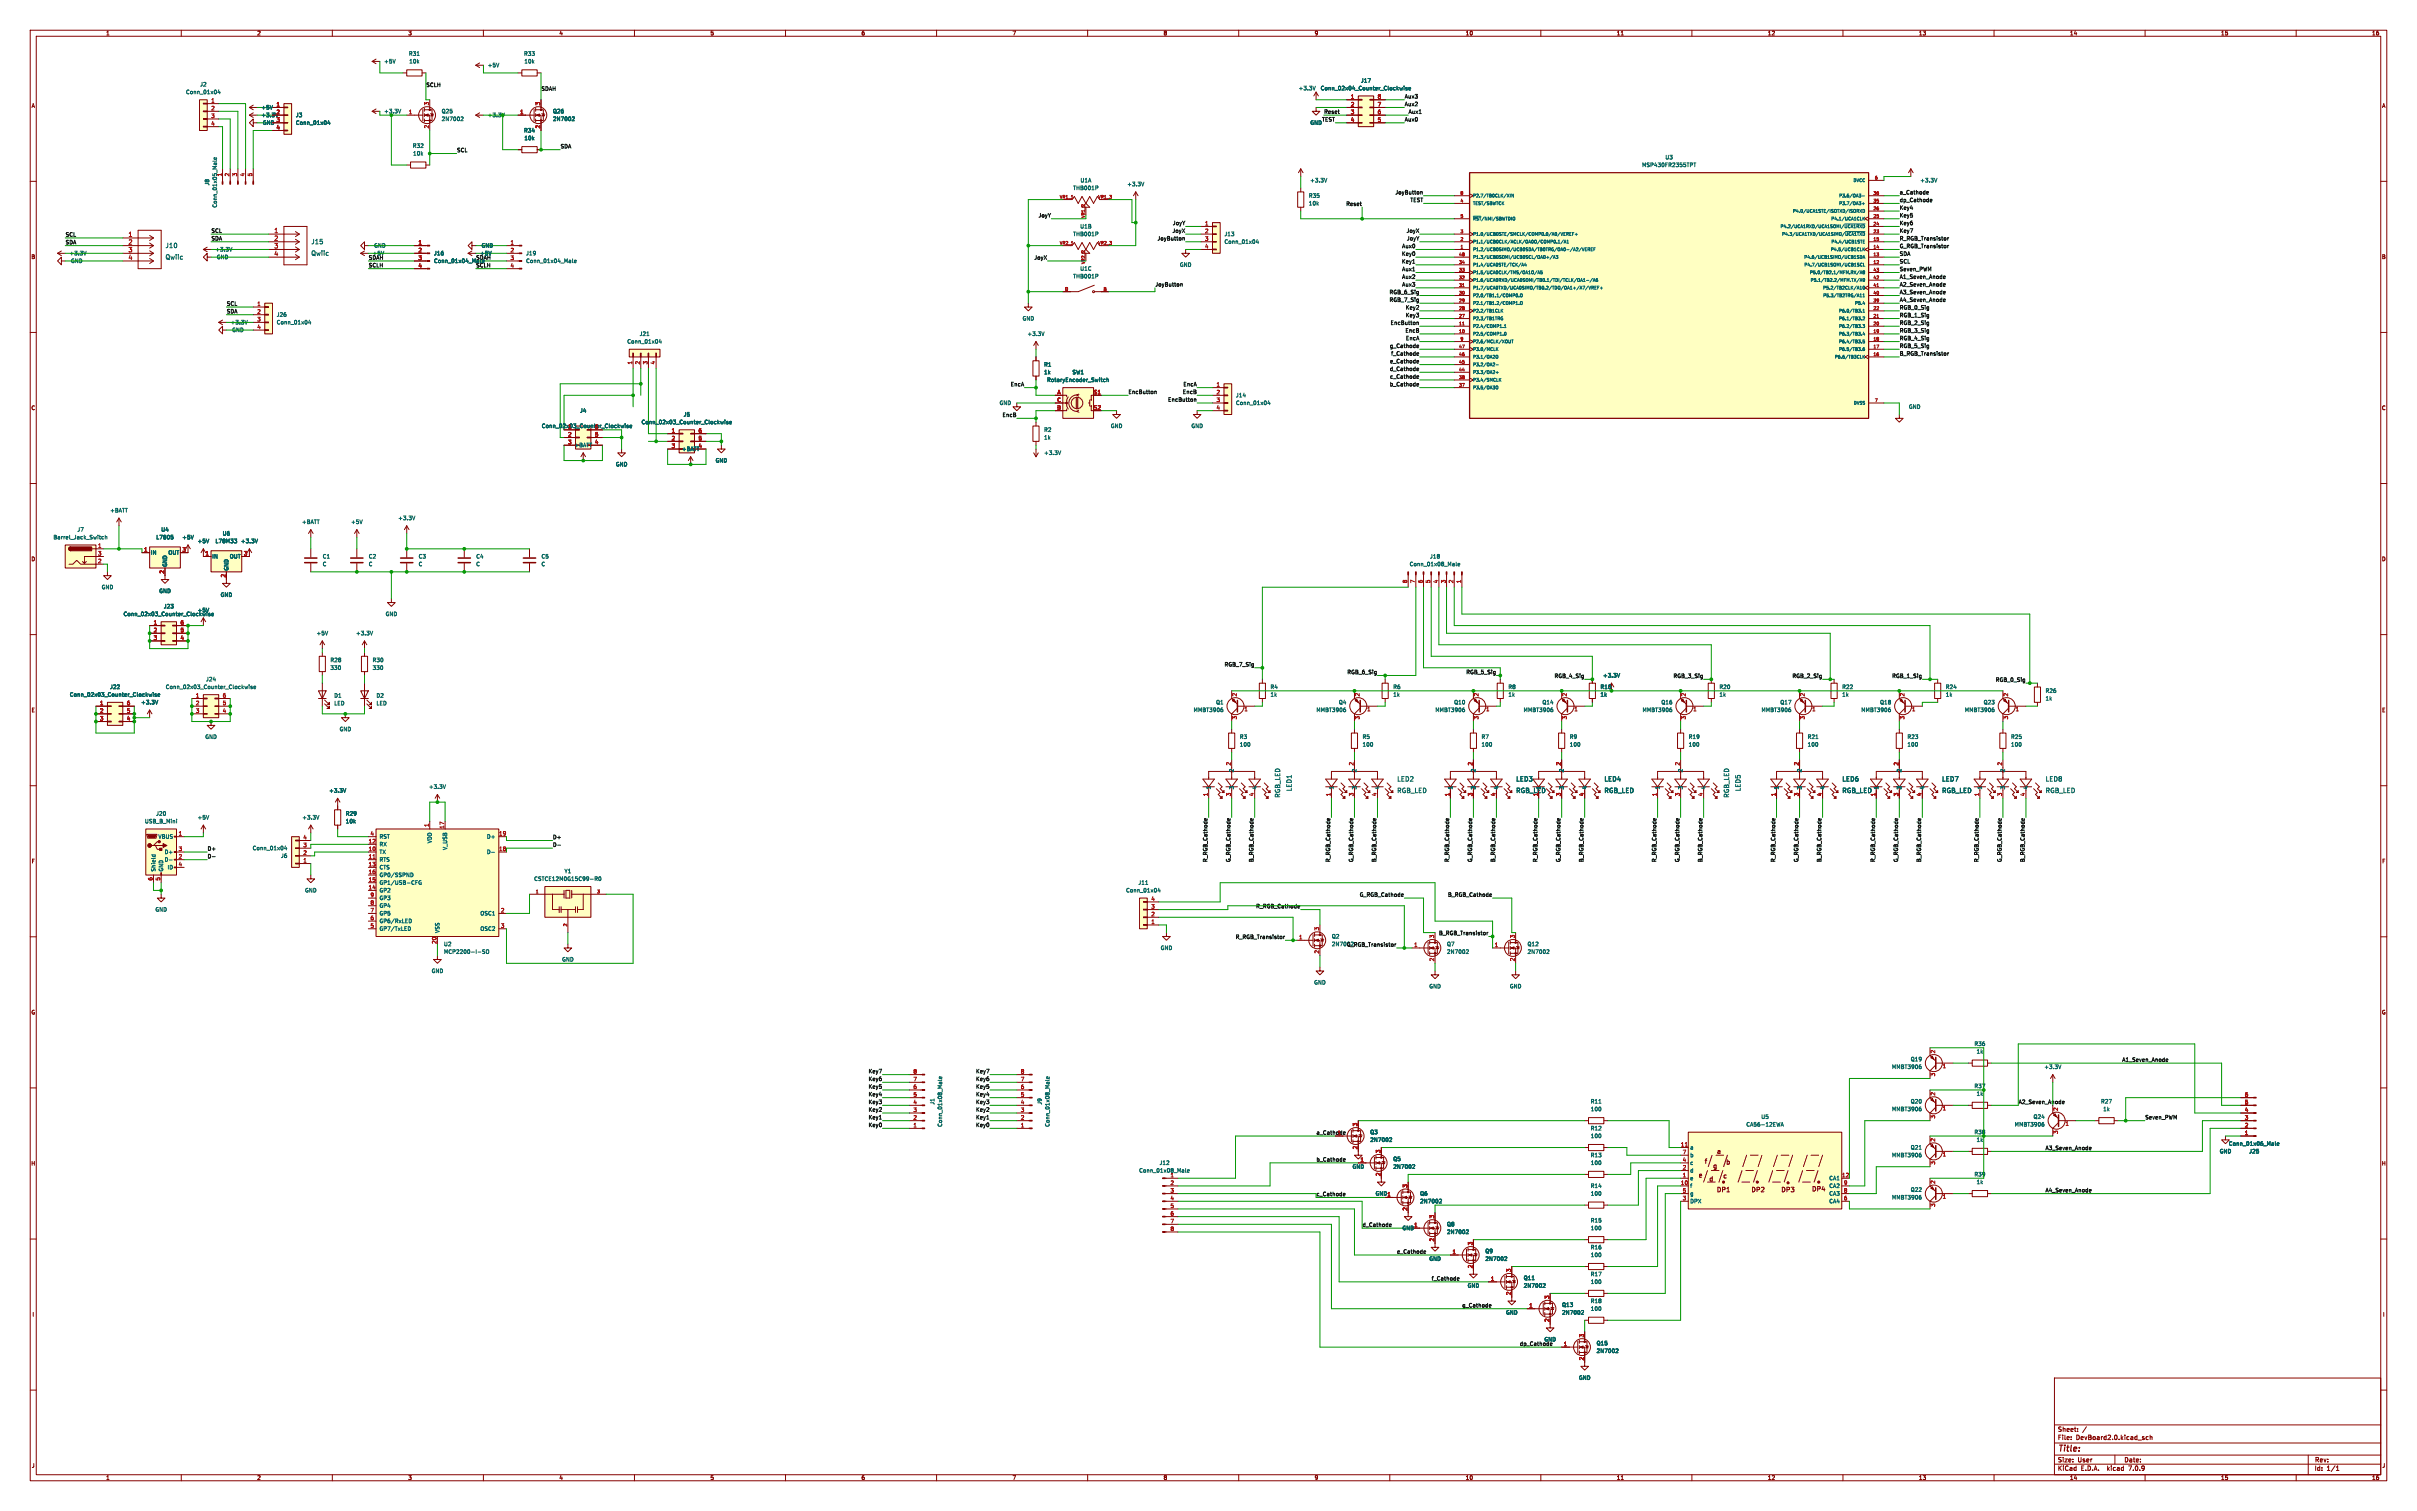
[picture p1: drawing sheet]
<svg xmlns="http://www.w3.org/2000/svg" width="800mm" height="500mm" viewBox="0 0 800 500" stroke-linecap="round" stroke-linejoin="round" font-family="sans-serif">
<defs><g id="words">
<text font-size="2.8" fill="#840000" x="681" y="480.9">Title:</text>
<g font-size="2.1" fill="#a90000">
<text x="90.6" y="77.2">1</text>
<text x="42.4" y="78.5">1</text>
<text x="42.4" y="81">2</text>
<text x="42.4" y="83.6">3</text>
<text x="90.6" y="79.8">2</text>
<text x="90.6" y="82.3">3</text>
<text x="42.4" y="86.1">4</text>
<text x="90.6" y="84.8">4</text>
</g>
<g font-size="2.1" fill="#006464">
<text x="54.7" y="82.3">J10</text>
<text x="102.9" y="81">J15</text>
<text x="54.7" y="86.1">Qwiic</text>
<text x="102.9" y="84.8">Qwiic</text>
<text x="427.7" y="262" transform="rotate(-90 427.7 262)">LED1</text>
<text x="462.3" y="262.6">RGB_LED</text>
<text x="462.3" y="258.8">LED2</text>
<text x="501.7" y="262.6">RGB_LED</text>
<text x="501.7" y="258.8">LED3</text>
<text x="530.9" y="262.6">RGB_LED</text>
<text x="530.9" y="258.8">LED4</text>
<text x="576.3" y="262" transform="rotate(-90 576.3 262)">LED5</text>
<text x="609.7" y="262.6">RGB_LED</text>
<text x="609.7" y="258.8">LED6</text>
<text x="642.7" y="262.6">RGB_LED</text>
<text x="642.7" y="258.8">LED7</text>
<text x="677" y="262.6">RGB_LED</text>
<text x="677" y="258.8">LED8</text>
<text x="423.9" y="264.1" transform="rotate(-90 423.9 264.1)">RGB_LED</text>
<text x="572.5" y="264.1" transform="rotate(-90 572.5 264.1)">RGB_LED</text>
</g>
<g font-size="2.1" fill="#840000">
<text x="568.1" y="382">a</text>
<text x="562.1" y="389.9">e</text>
<text x="564.1" y="385.3">f</text>
<text x="566.9" y="386.9">g</text>
<text x="571.2" y="385.6">b</text>
<text x="565.6" y="391.2">d</text>
<text x="568.1" y="394.7">DP1</text>
<text x="570.2" y="390.2">c</text>
<text x="579.5" y="394.7">DP2</text>
<text x="589.4" y="394.7">DP3</text>
<text x="599.6" y="394.5">DP4</text>
<text x="681" y="474">Sheet:</text>
<text x="681" y="476.7">File:</text>
<text x="687.1" y="476.7">DevBoard2.0.kicad_sch</text>
<text x="681" y="484.1">Size:</text>
<text x="687.7" y="484.1">User</text>
<text x="703" y="484.1">Date:</text>
<text x="766" y="484.3">Rev:</text>
<text x="681" y="486.9">KiCad</text>
<text x="688.7" y="486.9">E.D.A.</text>
<text x="697.6" y="486.9">kicad</text>
<text x="704.8" y="486.9">7.0.9</text>
<text x="766" y="486.9">Id:</text>
<text x="770.1" y="486.9">1/1</text>
</g>
<g font-size="1.8" fill="#840000">
<text x="35" y="11.9">1</text>
<text x="85" y="11.9">2</text>
<text x="135" y="11.9">3</text>
<text x="185" y="11.9">4</text>
<text x="235" y="11.9">5</text>
<text x="285" y="11.9">6</text>
<text x="335" y="11.9">7</text>
<text x="385" y="11.9">8</text>
<text x="435" y="11.9">9</text>
<text x="485" y="11.9">10</text>
<text x="535" y="11.9">11</text>
<text x="585" y="11.9">12</text>
<text x="635" y="11.9">13</text>
<text x="685" y="11.9">14</text>
<text x="735" y="11.9">15</text>
<text x="785" y="11.9">16</text>
<text x="10.3" y="35.9">A</text>
<text x="788.3" y="35.9">A</text>
<text x="10.3" y="85.9">B</text>
<text x="788.3" y="85.9">B</text>
<text x="10.3" y="135.9">C</text>
<text x="788.3" y="135.9">C</text>
<text x="10.3" y="185.9">D</text>
<text x="788.3" y="185.9">D</text>
<text x="10.3" y="235.9">E</text>
<text x="788.3" y="235.9">E</text>
<text x="10.3" y="285.9">F</text>
<text x="788.3" y="285.9">F</text>
<text x="10.3" y="335.9">G</text>
<text x="788.3" y="335.9">G</text>
<text x="435.6" y="375.6">a_Cathode</text>
<text x="10.2" y="385.9">H</text>
<text x="788.2" y="385.9">H</text>
<text x="10.6" y="435.9">I</text>
<text x="788.6" y="435.9">I</text>
<text x="10.4" y="485.9">J</text>
<text x="788.4" y="485.9">J</text>
<text x="35" y="489.9">1</text>
<text x="85" y="489.9">2</text>
<text x="135" y="489.9">3</text>
<text x="185" y="489.9">4</text>
<text x="235" y="489.9">5</text>
<text x="285" y="489.9">6</text>
<text x="335" y="489.9">7</text>
<text x="385" y="489.9">8</text>
<text x="435" y="489.9">9</text>
<text x="485" y="489.9">10</text>
<text x="535" y="489.9">11</text>
<text x="585" y="489.9">12</text>
<text x="635" y="489.9">13</text>
<text x="685" y="489.9">14</text>
<text x="735" y="489.9">15</text>
<text x="785" y="489.9">16</text>
</g>
<g font-size="1.8" fill="#006464">
<text x="127" y="21.2">+5V</text>
<text x="135.2" y="18.6">R31</text>
<text x="135.3" y="21.2">10k</text>
<text x="161.3" y="22.5">+5V</text>
<text x="173.3" y="18.6">R33</text>
<text x="173.4" y="21.2">10k</text>
<text x="66.1" y="28.8">J2</text>
<text x="450.3" y="27.5">J17</text>
<text x="61.4" y="31.3">Conn_01x04</text>
<text x="429.7" y="30.1">+3.3V</text>
<text x="437" y="30.1">Conn_02x04_Counter_Clockwise</text>
<text x="86.4" y="36.4">+5V</text>
<text x="86.4" y="39">+3.3V</text>
<text x="86.9" y="41.5">GND</text>
<text x="97.8" y="39">J3</text>
<text x="97.8" y="41.5">Conn_01x04</text>
<text x="127" y="37.7">+3.3V</text>
<text x="146.1" y="37.7">Q25</text>
<text x="146.1" y="40.2">2N7002</text>
<text x="161.3" y="39">+3.3V</text>
<text x="182.9" y="37.7">Q26</text>
<text x="182.9" y="40.2">2N7002</text>
<text x="433.6" y="41.5">GND</text>
<text x="173.3" y="44">R34</text>
<text x="173.4" y="46.6">10k</text>
<text x="136.5" y="49.1">R32</text>
<text x="136.6" y="51.7">10k</text>
<text x="551.1" y="52.9">U3</text>
<text x="73.4" y="58.5" transform="rotate(-90 73.4 58.5)">1</text>
<text x="543.4" y="55.5">MSP430FR2355TPT</text>
<text x="69.4" y="61.5" transform="rotate(-90 69.4 61.5)">J8</text>
<text x="355.1" y="63.1">THB001P</text>
<text x="357.5" y="60.6">U1A</text>
<text x="373" y="61.8">+3.3V</text>
<text x="433.1" y="65.6">R35</text>
<text x="433.5" y="60.6">+3.3V</text>
<text x="635.5" y="60.6">+3.3V</text>
<text x="72" y="68.9" transform="rotate(-90 72 68.9)">Conn_01x05_Male</text>
<text x="433.1" y="68.2">10k</text>
<text x="357.4" y="75.8">U1B</text>
<text x="71.1" y="83.4">+3.3V</text>
<text x="123.7" y="82.1">GND</text>
<text x="159.3" y="82.1">GND</text>
<text x="355.1" y="78.3">THB001P</text>
<text x="405.1" y="78.3">J13</text>
<text x="405.1" y="80.9">Conn_01x04</text>
<text x="22.9" y="84.7">+3.3V</text>
<text x="23.4" y="87.2">GND</text>
<text x="71.6" y="86">GND</text>
<text x="143.5" y="87.2">Conn_01x04_Male</text>
<text x="143.5" y="84.7">J16</text>
<text x="157.5" y="88.5">SCLH</text>
<text x="157.5" y="86">SDAH</text>
<text x="158.8" y="84.7">+5V</text>
<text x="174" y="87.2">Conn_01x04_Male</text>
<text x="174" y="84.7">J19</text>
<text x="357.4" y="89.8">U1C</text>
<text x="390.4" y="88.5">GND</text>
<text x="355.1" y="92.3">THB001P</text>
<text x="76.2" y="107.5">+3.3V</text>
<text x="91.4" y="107.5">Conn_01x04</text>
<text x="91.4" y="105">J26</text>
<text x="338.3" y="106.3">GND</text>
<text x="76.7" y="110.1">GND</text>
<text x="207.5" y="113.9">Conn_01x04</text>
<text x="211.6" y="111.4">J21</text>
<text x="340" y="111.4">+3.3V</text>
<text x="345.5" y="121.5">R1</text>
<text x="345.5" y="124.1">1k</text>
<text x="354.8" y="124.1">SW1</text>
<text x="346.4" y="126.6">RotaryEncoder_Switch</text>
<text x="409" y="131.7">J14</text>
<text x="191.8" y="136.8">J4</text>
<text x="330.7" y="134.2">GND</text>
<text x="409" y="134.2">Conn_01x04</text>
<text x="631.7" y="135.5">GND</text>
<text x="179.2" y="141.8">Conn_02x03_Counter_Clockwise</text>
<text x="212.2" y="140.6">Conn_02x03_Counter_Clockwise</text>
<text x="226.1" y="138">J5</text>
<text x="345.5" y="143.1">R2</text>
<text x="367.5" y="141.8">GND</text>
<text x="394.2" y="141.8">GND</text>
<text x="190" y="148.2">+BATT</text>
<text x="225.6" y="149.5">+BATT</text>
<text x="231.1" y="148.3">4</text>
<text x="345.5" y="145.6">1k</text>
<text x="203.7" y="154.5">GND</text>
<text x="236.7" y="153.3">GND</text>
<text x="345.5" y="150.7">+3.3V</text>
<text x="36.3" y="169.8">+BATT</text>
<text x="99.8" y="173.6">+BATT</text>
<text x="116.1" y="173.6">+5V</text>
<text x="131.7" y="172.3">+3.3V</text>
<text x="17.6" y="178.7">Barrel_Jack_Switch</text>
<text x="25.5" y="176.1">J7</text>
<text x="51.6" y="178.7">L7805</text>
<text x="53.2" y="176.1">U4</text>
<text x="60.2" y="178.7">+5V</text>
<text x="65.3" y="179.9">+5V</text>
<text x="71.2" y="179.9">L78M33</text>
<text x="73.6" y="177.4">U6</text>
<text x="79.6" y="179.9">+3.3V</text>
<text x="49.8" y="183.7">IN</text>
<text x="55.6" y="183.7">OUT</text>
<text x="70.1" y="185">IN</text>
<text x="75.9" y="185">OUT</text>
<text x="106.7" y="185">C1</text>
<text x="121.9" y="185">C2</text>
<text x="138.4" y="185">C3</text>
<text x="157.5" y="185">C4</text>
<text x="179.1" y="185">C5</text>
<text x="473.2" y="185">J18</text>
<text x="55.5" y="187.7" transform="rotate(-90 55.5 187.7)">GND</text>
<text x="75.8" y="189" transform="rotate(-90 75.8 189)">GND</text>
<text x="106.7" y="187.6">C</text>
<text x="121.9" y="187.6">C</text>
<text x="138.4" y="187.6">C</text>
<text x="157.5" y="187.6">C</text>
<text x="179.1" y="187.6">C</text>
<text x="466.4" y="187.6">Conn_01x08_Male</text>
<text x="33.5" y="195.2">GND</text>
<text x="52.6" y="196.4">GND</text>
<text x="72.9" y="197.7">GND</text>
<text x="54.1" y="201.5">J23</text>
<text x="65.3" y="202.8">+5V</text>
<text x="40.8" y="204.1">Conn_02x03_Counter_Clockwise</text>
<text x="127.5" y="204.1">GND</text>
<text x="104.6" y="210.4">+5V</text>
<text x="117.7" y="210.4">+3.3V</text>
<text x="109.2" y="221.8">330</text>
<text x="109.2" y="219.3">R28</text>
<text x="123.2" y="221.8">330</text>
<text x="123.2" y="219.3">R30</text>
<text x="68.1" y="225.7">J24</text>
<text x="530.5" y="224.4">+3.3V</text>
<text x="23" y="230.7">Conn_02x03_Counter_Clockwise</text>
<text x="36.3" y="228.2">J22</text>
<text x="46.6" y="233.3">+3.3V</text>
<text x="54.7" y="228.2">Conn_02x03_Counter_Clockwise</text>
<text x="110.5" y="231.1">D1</text>
<text x="110.5" y="233.6">LED</text>
<text x="124.5" y="231.1">D2</text>
<text x="124.5" y="233.6">LED</text>
<text x="402.4" y="233.3">Q1</text>
<text x="420.4" y="228.2">R4</text>
<text x="420.4" y="230.7">1k</text>
<text x="443" y="233.3">Q4</text>
<text x="461" y="228.2">R6</text>
<text x="461" y="230.7">1k</text>
<text x="481.2" y="233.3">Q10</text>
<text x="499.1" y="228.2">R8</text>
<text x="499.1" y="230.7">1k</text>
<text x="510.4" y="233.3">Q14</text>
<text x="529.6" y="228.2">R10</text>
<text x="529.6" y="230.7">1k</text>
<text x="549.8" y="233.3">Q16</text>
<text x="569" y="228.2">R20</text>
<text x="569" y="230.7">1k</text>
<text x="589.1" y="233.3">Q17</text>
<text x="609.6" y="228.2">R22</text>
<text x="609.6" y="230.7">1k</text>
<text x="622.1" y="233.3">Q18</text>
<text x="643.9" y="228.2">R24</text>
<text x="643.9" y="230.7">1k</text>
<text x="656.4" y="233.3">Q23</text>
<text x="676.9" y="229.5">R26</text>
<text x="676.9" y="232">1k</text>
<text x="394.9" y="235.8">MMBT3906</text>
<text x="435.6" y="235.8">MMBT3906</text>
<text x="474.9" y="235.8">MMBT3906</text>
<text x="504.2" y="235.8">MMBT3906</text>
<text x="543.5" y="235.8">MMBT3906</text>
<text x="582.9" y="235.8">MMBT3906</text>
<text x="615.9" y="235.8">MMBT3906</text>
<text x="650.2" y="235.8">MMBT3906</text>
<text x="67.8" y="244.7">GND</text>
<text x="112.3" y="242.2">GND</text>
<text x="410.2" y="244.7">R3</text>
<text x="450.9" y="244.7">R5</text>
<text x="490.2" y="244.7">R7</text>
<text x="519.4" y="244.7">R9</text>
<text x="558.8" y="244.7">R19</text>
<text x="598.2" y="244.7">R21</text>
<text x="631.2" y="244.7">R23</text>
<text x="665.5" y="244.7">R25</text>
<text x="410.2" y="247.2">100</text>
<text x="450.9" y="247.2">100</text>
<text x="490.2" y="247.2">100</text>
<text x="519.4" y="247.2">100</text>
<text x="558.8" y="247.2">100</text>
<text x="598.2" y="247.2">100</text>
<text x="631.2" y="247.2">100</text>
<text x="665.5" y="247.2">100</text>
<text x="408.5" y="255.7" transform="rotate(-90 408.5 255.7)">2</text>
<text x="449.2" y="255.7" transform="rotate(-90 449.2 255.7)">2</text>
<text x="488.5" y="255.7" transform="rotate(-90 488.5 255.7)">2</text>
<text x="517.8" y="255.7" transform="rotate(-90 517.8 255.7)">2</text>
<text x="557.1" y="255.7" transform="rotate(-90 557.1 255.7)">2</text>
<text x="596.5" y="255.7" transform="rotate(-90 596.5 255.7)">2</text>
<text x="629.5" y="255.7" transform="rotate(-90 629.5 255.7)">2</text>
<text x="663.8" y="255.7" transform="rotate(-90 663.8 255.7)">2</text>
<text x="108.8" y="262.5">+3.3V</text>
<text x="141.8" y="261.2">+3.3V</text>
<text x="400.9" y="261.4" transform="rotate(-90 400.9 261.4)">1</text>
<text x="408.5" y="261.4" transform="rotate(-90 408.5 261.4)">3</text>
<text x="416.2" y="261.4" transform="rotate(-90 416.2 261.4)">4</text>
<text x="441.6" y="261.4" transform="rotate(-90 441.6 261.4)">1</text>
<text x="449.2" y="261.4" transform="rotate(-90 449.2 261.4)">3</text>
<text x="456.8" y="261.4" transform="rotate(-90 456.8 261.4)">4</text>
<text x="480.9" y="261.4" transform="rotate(-90 480.9 261.4)">1</text>
<text x="488.5" y="261.4" transform="rotate(-90 488.5 261.4)">3</text>
<text x="496.2" y="261.4" transform="rotate(-90 496.2 261.4)">4</text>
<text x="510.1" y="261.4" transform="rotate(-90 510.1 261.4)">1</text>
<text x="517.8" y="261.4" transform="rotate(-90 517.8 261.4)">3</text>
<text x="525.4" y="261.4" transform="rotate(-90 525.4 261.4)">4</text>
<text x="549.5" y="261.4" transform="rotate(-90 549.5 261.4)">1</text>
<text x="557.1" y="261.4" transform="rotate(-90 557.1 261.4)">3</text>
<text x="564.7" y="261.4" transform="rotate(-90 564.7 261.4)">4</text>
<text x="588.9" y="261.4" transform="rotate(-90 588.9 261.4)">1</text>
<text x="596.5" y="261.4" transform="rotate(-90 596.5 261.4)">3</text>
<text x="604.1" y="261.4" transform="rotate(-90 604.1 261.4)">4</text>
<text x="621.9" y="261.4" transform="rotate(-90 621.9 261.4)">1</text>
<text x="629.5" y="261.4" transform="rotate(-90 629.5 261.4)">3</text>
<text x="637.1" y="261.4" transform="rotate(-90 637.1 261.4)">4</text>
<text x="656.2" y="261.4" transform="rotate(-90 656.2 261.4)">1</text>
<text x="663.8" y="261.4" transform="rotate(-90 663.8 261.4)">3</text>
<text x="671.4" y="261.4" transform="rotate(-90 671.4 261.4)">4</text>
<text x="47.8" y="272.6">USB_B_Mini</text>
<text x="51.5" y="270.1">J20</text>
<text x="65.3" y="271.4">+5V</text>
<text x="99.9" y="271.4">+3.3V</text>
<text x="114.3" y="272.6">10k</text>
<text x="114.3" y="270.1">R29</text>
<text x="52.3" y="277.7">VBUS</text>
<text x="83.5" y="281.5">Conn_01x04</text>
<text x="125.5" y="280.3">RX</text>
<text x="125.5" y="277.7">RST</text>
<text x="143.1" y="279.2" transform="rotate(-90 143.1 279.2)">VDD</text>
<text x="148.2" y="281.4" transform="rotate(-90 148.2 281.4)">V_USB</text>
<text x="161" y="277.7">D+</text>
<text x="54.4" y="285.3">D-</text>
<text x="54.4" y="282.8">D+</text>
<text x="55.3" y="287.9">ID</text>
<text x="92.9" y="284.1">J6</text>
<text x="125.5" y="282.8">TX</text>
<text x="125.5" y="285.3">RTS</text>
<text x="125.5" y="287.9">CTS</text>
<text x="161" y="282.8">D-</text>
<text x="51.7" y="288.5" transform="rotate(-90 51.7 288.5)">Shield</text>
<text x="54.2" y="288.5" transform="rotate(-90 54.2 288.5)">GND</text>
<text x="125.5" y="293">GP1/USB-CFG</text>
<text x="125.5" y="290.4">GP0/SSPND</text>
<text x="176.7" y="291.7">CSTCE12M0G15C99-R0</text>
<text x="186.7" y="289.2">Y1</text>
<text x="376.7" y="293">J11</text>
<text x="100.8" y="295.5">GND</text>
<text x="125.5" y="295.5">GP2</text>
<text x="125.5" y="298">GP3</text>
<text x="372.6" y="295.5">Conn_01x04</text>
<text x="51.3" y="301.9">GND</text>
<text x="125.5" y="305.7">GP6/RxLED</text>
<text x="125.5" y="303.1">GP5</text>
<text x="125.5" y="300.6">GP4</text>
<text x="158.9" y="303.1">OSC1</text>
<text x="125.5" y="308.2">GP7/TxLED</text>
<text x="145.6" y="308.9" transform="rotate(-90 145.6 308.9)">VSS</text>
<text x="158.9" y="308.2">OSC2</text>
<text x="440.7" y="310.7">Q2</text>
<text x="146.8" y="313.3">U2</text>
<text x="146.8" y="315.8">MCP2200-I-SO</text>
<text x="384" y="314.6">GND</text>
<text x="478.8" y="313.3">Q7</text>
<text x="478.8" y="315.8">2N7002</text>
<text x="505.5" y="313.3">Q12</text>
<text x="505.5" y="315.8">2N7002</text>
<text x="142.7" y="322.2">GND</text>
<text x="185.9" y="318.4">GND</text>
<text x="434.8" y="326">GND</text>
<text x="472.9" y="327.3">GND</text>
<text x="499.6" y="327.3">GND</text>
<text x="653.4" y="346.3">R36</text>
<text x="626.1" y="353.9">MMBT3906</text>
<text x="632.3" y="351.4">Q19</text>
<text x="654.1" y="348.8">1k</text>
<text x="676.5" y="353.9">+3.3V</text>
<text x="309.5" y="365.7" transform="rotate(-90 309.5 365.7)">J1</text>
<text x="345" y="365.7" transform="rotate(-90 345 365.7)">J9</text>
<text x="526.4" y="365.4">R11</text>
<text x="632.3" y="365.4">Q20</text>
<text x="653.4" y="360.3">R37</text>
<text x="654.1" y="362.8">1k</text>
<text x="695.3" y="365.4">R27</text>
<text x="526.4" y="367.9">100</text>
<text x="582.8" y="370.4">U5</text>
<text x="626.1" y="367.9">MMBT3906</text>
<text x="672.9" y="370.4">Q24</text>
<text x="696" y="367.9">1k</text>
<text x="312" y="373" transform="rotate(-90 312 373)">Conn_01x08_Male</text>
<text x="347.6" y="373" transform="rotate(-90 347.6 373)">Conn_01x08_Male</text>
<text x="453.4" y="375.5">Q3</text>
<text x="526.4" y="374.2">R12</text>
<text x="526.4" y="376.8">100</text>
<text x="577.9" y="373">CA56-12EWA</text>
<text x="653.4" y="375.5">R38</text>
<text x="666.7" y="373">MMBT3906</text>
<text x="453.4" y="378.1">2N7002</text>
<text x="526.4" y="383.1">R13</text>
<text x="559.3" y="380.6">a</text>
<text x="559.3" y="383.1">b</text>
<text x="626.1" y="383.1">MMBT3906</text>
<text x="632.3" y="380.6">Q21</text>
<text x="654.1" y="378.1">1k</text>
<text x="734.6" y="381.9">GND</text>
<text x="737.6" y="379.3">Conn_01x06_Male</text>
<text x="744.3" y="381.9">J25</text>
<text x="376.9" y="388.2">Conn_01x08_Male</text>
<text x="383.6" y="385.7">J12</text>
<text x="387.3" y="389.6">1</text>
<text x="447.5" y="386.9">GND</text>
<text x="461" y="384.4">Q5</text>
<text x="461" y="386.9">2N7002</text>
<text x="526.4" y="385.7">100</text>
<text x="559.3" y="388.2">d</text>
<text x="559.3" y="385.7">c</text>
<text x="653.4" y="389.5">R39</text>
<text x="455.2" y="395.8">GND1</text>
<text x="469.9" y="395.8">Q6</text>
<text x="526.4" y="393.3">R14</text>
<text x="526.4" y="395.8">100</text>
<text x="559.3" y="390.8">e</text>
<text x="559.3" y="393.3">f</text>
<text x="559.3" y="395.8">g</text>
<text x="605.3" y="390.8">CA1</text>
<text x="605.3" y="395.8">CA3</text>
<text x="605.3" y="393.3">CA2</text>
<text x="632.3" y="394.6">Q22</text>
<text x="654.1" y="392">1k</text>
<text x="469.9" y="398.4">2N7002</text>
<text x="559.3" y="398.4">DPX</text>
<text x="605.3" y="398.4">CA4</text>
<text x="626.1" y="397.1">MMBT3906</text>
<text x="464.1" y="407.3">GND</text>
<text x="467.9" y="406.1">1</text>
<text x="478.8" y="406">Q8</text>
<text x="526.4" y="404.7">R15</text>
<text x="526.4" y="407.3">100</text>
<text x="478.8" y="408.5">2N7002</text>
<text x="526.4" y="413.6">R16</text>
<text x="472.9" y="417.4">GND</text>
<text x="491.5" y="414.9">Q9</text>
<text x="491.5" y="417.4">2N7002</text>
<text x="526.4" y="416.2">100</text>
<text x="504.2" y="423.8">Q11</text>
<text x="526.4" y="422.5">R17</text>
<text x="526.4" y="425">100</text>
<text x="485.6" y="426.3">GND</text>
<text x="504.2" y="426.3">2N7002</text>
<text x="526.4" y="431.4">R18</text>
<text x="498.3" y="435.2">GND</text>
<text x="516.9" y="432.7">Q13</text>
<text x="516.9" y="435.2">2N7002</text>
<text x="526.4" y="433.9">100</text>
<text x="511" y="444.1">GND</text>
<text x="528.3" y="445.4">Q15</text>
<text x="528.3" y="447.9">2N7002</text>
<text x="522.5" y="456.8">GND</text>
</g>
<g font-size="1.8" fill="#0f0f0f">
<text x="141" y="28.9">SCLH</text>
<text x="179.1" y="30.1">SDAH</text>
<text x="464.8" y="35.2">Aux2</text>
<text x="464.8" y="32.7">Aux3</text>
<text x="437.5" y="40.3">TEST</text>
<text x="438.1" y="37.7">Reset</text>
<text x="464.8" y="40.3">Aux0</text>
<text x="466.1" y="37.7">Aux1</text>
<text x="151.1" y="50.4">SCL</text>
<text x="185.4" y="49.2">SDA</text>
<text x="461.7" y="64.4">JoyButton</text>
<text x="628.6" y="64.4">a_Cathode</text>
<text x="445.4" y="68.2">Reset</text>
<text x="466.7" y="67">TEST</text>
<text x="628.6" y="69.5">Key4</text>
<text x="628.6" y="67">dp_Cathode</text>
<text x="69.8" y="77.1">SCL</text>
<text x="343.6" y="72">JoyY</text>
<text x="387.9" y="77.1">JoyX</text>
<text x="388.1" y="74.6">JoyY</text>
<text x="465.4" y="77.1">JoyX</text>
<text x="628.6" y="72">Key5</text>
<text x="628.6" y="74.6">Key6</text>
<text x="628.6" y="77.1">Key7</text>
<text x="21.6" y="78.4">SCL</text>
<text x="21.6" y="80.9">SDA</text>
<text x="69.8" y="79.7">SDA</text>
<text x="383" y="79.7">JoyButton</text>
<text x="464" y="82.2">Aux0</text>
<text x="465.5" y="79.7">JoyY</text>
<text x="628.6" y="79.7">R_RGB_Transistor</text>
<text x="628.6" y="82.2">G_RGB_Transistor</text>
<text x="121.9" y="86">SDAH</text>
<text x="121.9" y="88.5">SCLH</text>
<text x="123.2" y="84.7">+5V</text>
<text x="342.2" y="86">JoyX</text>
<text x="463.9" y="87.3">Key1</text>
<text x="463.9" y="84.7">Key0</text>
<text x="464" y="89.8">Aux1</text>
<text x="628.6" y="87.3">SCL</text>
<text x="628.6" y="89.8">Seven_PWM</text>
<text x="628.6" y="84.7">SDA</text>
<text x="382.3" y="94.9">JoyButton</text>
<text x="464" y="94.9">Aux3</text>
<text x="464" y="92.4">Aux2</text>
<text x="628.6" y="94.9">A2_Seven_Anode</text>
<text x="628.6" y="92.4">A1_Seven_Anode</text>
<text x="74.9" y="101.2">SCL</text>
<text x="459.8" y="97.4">RGB_6_Sig</text>
<text x="459.8" y="100">RGB_7_Sig</text>
<text x="628.6" y="97.4">A3_Seven_Anode</text>
<text x="628.6" y="100">A4_Seven_Anode</text>
<text x="74.9" y="103.8">SDA</text>
<text x="460.1" y="107.6">EncButton</text>
<text x="465.2" y="102.5">Key2</text>
<text x="465.2" y="105.1">Key3</text>
<text x="628.6" y="105.1">RGB_1_Sig</text>
<text x="628.6" y="107.6">RGB_2_Sig</text>
<text x="628.6" y="102.5">RGB_0_Sig</text>
<text x="465" y="110.1">EncB</text>
<text x="465.2" y="112.7">EncA</text>
<text x="628.6" y="110.1">RGB_3_Sig</text>
<text x="628.6" y="112.7">RGB_4_Sig</text>
<text x="459.9" y="115.2">g_Cathode</text>
<text x="460.3" y="117.8">f_Cathode</text>
<text x="628.6" y="117.8">B_RGB_Transistor</text>
<text x="628.6" y="115.2">RGB_5_Sig</text>
<text x="459.9" y="122.8">d_Cathode</text>
<text x="460" y="125.4">c_Cathode</text>
<text x="460" y="120.3">e_Cathode</text>
<text x="334.4" y="127.9">EncA</text>
<text x="373.4" y="130.5">EncButton</text>
<text x="391.4" y="130.5">EncB</text>
<text x="391.6" y="127.9">EncA</text>
<text x="459.9" y="127.9">b_Cathode</text>
<text x="386.5" y="133">EncButton</text>
<text x="331.7" y="138.1">EncB</text>
<text x="405.2" y="220.6">RGB_7_Sig</text>
<text x="445.8" y="223.2">RGB_6_Sig</text>
<text x="485.2" y="223.2">RGB_5_Sig</text>
<text x="514.4" y="224.4">RGB_4_Sig</text>
<text x="553.8" y="224.4">RGB_3_Sig</text>
<text x="593.1" y="224.4">RGB_2_Sig</text>
<text x="626.1" y="224.4">RGB_1_Sig</text>
<text x="660.4" y="225.7">RGB_0_Sig</text>
<text x="68.6" y="281.6">D+</text>
<text x="182.9" y="277.8">D+</text>
<text x="182.9" y="280.3">D-</text>
<text x="68.6" y="284.1">D-</text>
<text x="399.7" y="285.4" transform="rotate(-90 399.7 285.4)">R_RGB_Cathode</text>
<text x="407.3" y="285.4" transform="rotate(-90 407.3 285.4)">G_RGB_Cathode</text>
<text x="414.9" y="285.4" transform="rotate(-90 414.9 285.4)">B_RGB_Cathode</text>
<text x="440.3" y="285.4" transform="rotate(-90 440.3 285.4)">R_RGB_Cathode</text>
<text x="448" y="285.4" transform="rotate(-90 448 285.4)">G_RGB_Cathode</text>
<text x="455.6" y="285.4" transform="rotate(-90 455.6 285.4)">B_RGB_Cathode</text>
<text x="479.7" y="285.4" transform="rotate(-90 479.7 285.4)">R_RGB_Cathode</text>
<text x="487.3" y="285.4" transform="rotate(-90 487.3 285.4)">G_RGB_Cathode</text>
<text x="494.9" y="285.4" transform="rotate(-90 494.9 285.4)">B_RGB_Cathode</text>
<text x="508.9" y="285.4" transform="rotate(-90 508.9 285.4)">R_RGB_Cathode</text>
<text x="516.5" y="285.4" transform="rotate(-90 516.5 285.4)">G_RGB_Cathode</text>
<text x="524.2" y="285.4" transform="rotate(-90 524.2 285.4)">B_RGB_Cathode</text>
<text x="548.3" y="285.4" transform="rotate(-90 548.3 285.4)">R_RGB_Cathode</text>
<text x="555.9" y="285.4" transform="rotate(-90 555.9 285.4)">G_RGB_Cathode</text>
<text x="563.5" y="285.4" transform="rotate(-90 563.5 285.4)">B_RGB_Cathode</text>
<text x="587.7" y="285.4" transform="rotate(-90 587.7 285.4)">R_RGB_Cathode</text>
<text x="595.3" y="285.4" transform="rotate(-90 595.3 285.4)">G_RGB_Cathode</text>
<text x="602.9" y="285.4" transform="rotate(-90 602.9 285.4)">B_RGB_Cathode</text>
<text x="620.7" y="285.4" transform="rotate(-90 620.7 285.4)">R_RGB_Cathode</text>
<text x="628.3" y="285.4" transform="rotate(-90 628.3 285.4)">G_RGB_Cathode</text>
<text x="635.9" y="285.4" transform="rotate(-90 635.9 285.4)">B_RGB_Cathode</text>
<text x="655" y="285.4" transform="rotate(-90 655 285.4)">R_RGB_Cathode</text>
<text x="662.6" y="285.4" transform="rotate(-90 662.6 285.4)">G_RGB_Cathode</text>
<text x="670.2" y="285.4" transform="rotate(-90 670.2 285.4)">B_RGB_Cathode</text>
<text x="449.9" y="296.8">G_RGB_Cathode</text>
<text x="479.1" y="296.8">B_RGB_Cathode</text>
<text x="415.6" y="300.6">R_RGB_Cathode</text>
<text x="408.9" y="310.8">R_RGB_Transistor</text>
<text x="476.2" y="309.5">B_RGB_Transistor</text>
<text x="440.7" y="313.3">2N7002</text>
<text x="445.7" y="313.3">G_RGB_Transistor</text>
<text x="702.3" y="351.4">A1_Seven_Anode</text>
<text x="287.4" y="355.3">Key7</text>
<text x="287.4" y="357.8">Key6</text>
<text x="322.9" y="357.8">Key6</text>
<text x="322.9" y="355.3">Key7</text>
<text x="287.4" y="365.4">Key3</text>
<text x="287.4" y="360.3">Key5</text>
<text x="287.4" y="362.9">Key4</text>
<text x="322.9" y="362.9">Key4</text>
<text x="322.9" y="360.3">Key5</text>
<text x="322.9" y="365.4">Key3</text>
<text x="668" y="365.4">A2_Seven_Anode</text>
<text x="287.4" y="370.5">Key1</text>
<text x="287.4" y="368">Key2</text>
<text x="322.9" y="370.5">Key1</text>
<text x="322.9" y="368">Key2</text>
<text x="709.9" y="370.5">Seven_PWM</text>
<text x="287.4" y="373">Key0</text>
<text x="322.9" y="373">Key0</text>
<text x="676.9" y="380.7">A3_Seven_Anode</text>
<text x="435.6" y="384.5">b_Cathode</text>
<text x="676.9" y="394.6">A4_Seven_Anode</text>
<text x="450.8" y="406.1">d_Cathode</text>
<text x="462.3" y="414.9">e_Cathode</text>
<text x="473.7" y="423.8">f_Cathode</text>
<text x="483.9" y="432.7">g_Cathode</text>
<text x="502.9" y="445.4">dp_Cathode</text>
</g>
<g font-size="1.8" fill="#a90000">
<text x="69.8" y="34">1</text>
<text x="91.4" y="35.3">1</text>
<text x="142" y="35" transform="rotate(-90 142 35)">3</text>
<text x="178.8" y="35" transform="rotate(-90 178.8 35)">3</text>
<text x="447" y="32.8">1</text>
<text x="447" y="35.3">2</text>
<text x="455.9" y="35.3">7</text>
<text x="455.9" y="32.8">8</text>
<text x="69.8" y="36.6">2</text>
<text x="69.8" y="39.1">3</text>
<text x="69.8" y="41.7">4</text>
<text x="91.4" y="37.8">2</text>
<text x="91.4" y="40.4">3</text>
<text x="135.2" y="37.8">1</text>
<text x="172" y="37.8">1</text>
<text x="447" y="37.8">3</text>
<text x="447" y="40.4">4</text>
<text x="455.9" y="40.4">5</text>
<text x="455.9" y="37.8">6</text>
<text x="91.4" y="42.9">4</text>
<text x="142" y="42.6" transform="rotate(-90 142 42.6)">2</text>
<text x="178.8" y="42.6" transform="rotate(-90 178.8 42.6)">2</text>
<text x="75.9" y="58.5" transform="rotate(-90 75.9 58.5)">2</text>
<text x="78.5" y="58.5" transform="rotate(-90 78.5 58.5)">3</text>
<text x="81" y="58.5" transform="rotate(-90 81 58.5)">4</text>
<text x="83.6" y="58.5" transform="rotate(-90 83.6 58.5)">5</text>
<text x="398.7" y="74.7">1</text>
<text x="398.7" y="77.2">2</text>
<text x="138.4" y="81">1</text>
<text x="138.4" y="83.6">2</text>
<text x="168.8" y="81">1</text>
<text x="168.8" y="83.6">2</text>
<text x="398.7" y="79.8">3</text>
<text x="398.7" y="82.3">4</text>
<text x="138.4" y="86.1">3</text>
<text x="138.4" y="88.6">4</text>
<text x="168.8" y="86.1">3</text>
<text x="168.8" y="88.6">4</text>
<text x="85" y="101.3">1</text>
<text x="85" y="103.9">2</text>
<text x="85" y="106.4">3</text>
<text x="85" y="109">4</text>
<text x="209.3" y="120.7" transform="rotate(-90 209.3 120.7)">1</text>
<text x="211.8" y="120.7" transform="rotate(-90 211.8 120.7)">2</text>
<text x="214.4" y="120.7" transform="rotate(-90 214.4 120.7)">3</text>
<text x="216.9" y="120.7" transform="rotate(-90 216.9 120.7)">4</text>
<text x="349.9" y="130.6">A</text>
<text x="361.9" y="130.6">S1</text>
<text x="402.5" y="128">1</text>
<text x="402.5" y="130.6">2</text>
<text x="349.8" y="135.6">B</text>
<text x="349.8" y="133.1">C</text>
<text x="361.9" y="135.6">S2</text>
<text x="402.5" y="133.1">3</text>
<text x="402.5" y="135.6">4</text>
<text x="187.9" y="142">1</text>
<text x="196.8" y="142">6</text>
<text x="222.2" y="143.3">1</text>
<text x="231.1" y="143.3">6</text>
<text x="187.9" y="144.5">2</text>
<text x="187.9" y="147.1">3</text>
<text x="196.8" y="147.1">4</text>
<text x="196.8" y="144.5">5</text>
<text x="222.2" y="145.8">2</text>
<text x="222.2" y="148.3">3</text>
<text x="231.1" y="145.8">5</text>
<text x="32.3" y="181.4">1</text>
<text x="32.3" y="183.9">3</text>
<text x="47.6" y="182.6">1</text>
<text x="60.3" y="182.6">3</text>
<text x="67.9" y="183.9">1</text>
<text x="80.6" y="183.9">3</text>
<text x="32.3" y="186.4">2</text>
<text x="54.4" y="189.9" transform="rotate(-90 54.4 189.9)">2</text>
<text x="74.7" y="191.2" transform="rotate(-90 74.7 191.2)">2</text>
<text x="465.8" y="193.1" transform="rotate(-90 465.8 193.1)">8</text>
<text x="468.4" y="193.1" transform="rotate(-90 468.4 193.1)">7</text>
<text x="470.9" y="193.1" transform="rotate(-90 470.9 193.1)">6</text>
<text x="473.5" y="193.1" transform="rotate(-90 473.5 193.1)">5</text>
<text x="476" y="193.1" transform="rotate(-90 476 193.1)">4</text>
<text x="478.5" y="193.1" transform="rotate(-90 478.5 193.1)">3</text>
<text x="481.1" y="193.1" transform="rotate(-90 481.1 193.1)">2</text>
<text x="483.6" y="193.1" transform="rotate(-90 483.6 193.1)">1</text>
<text x="50.7" y="206.8">1</text>
<text x="50.7" y="209.3">2</text>
<text x="59.6" y="209.3">5</text>
<text x="59.6" y="206.8">6</text>
<text x="50.7" y="211.8">3</text>
<text x="59.6" y="211.8">4</text>
<text x="32.9" y="233.4">1</text>
<text x="41.8" y="233.4">6</text>
<text x="64.7" y="230.9">1</text>
<text x="64.7" y="233.4">2</text>
<text x="73.6" y="233.4">5</text>
<text x="73.6" y="230.9">6</text>
<text x="409.7" y="230.6" transform="rotate(-90 409.7 230.6)">2</text>
<text x="450.3" y="230.6" transform="rotate(-90 450.3 230.6)">2</text>
<text x="489.7" y="230.6" transform="rotate(-90 489.7 230.6)">2</text>
<text x="518.9" y="230.6" transform="rotate(-90 518.9 230.6)">2</text>
<text x="558.2" y="230.6" transform="rotate(-90 558.2 230.6)">2</text>
<text x="597.6" y="230.6" transform="rotate(-90 597.6 230.6)">2</text>
<text x="630.6" y="230.6" transform="rotate(-90 630.6 230.6)">2</text>
<text x="664.9" y="230.6" transform="rotate(-90 664.9 230.6)">2</text>
<text x="32.9" y="236">2</text>
<text x="32.9" y="238.5">3</text>
<text x="41.8" y="238.5">4</text>
<text x="41.8" y="236">5</text>
<text x="64.7" y="236">3</text>
<text x="73.6" y="236">4</text>
<text x="409.7" y="238.2" transform="rotate(-90 409.7 238.2)">3</text>
<text x="411.7" y="235.7">1</text>
<text x="450.3" y="238.2" transform="rotate(-90 450.3 238.2)">3</text>
<text x="452.4" y="235.7">1</text>
<text x="489.7" y="238.2" transform="rotate(-90 489.7 238.2)">3</text>
<text x="491.7" y="235.7">1</text>
<text x="518.9" y="238.2" transform="rotate(-90 518.9 238.2)">3</text>
<text x="520.9" y="235.7">1</text>
<text x="558.2" y="238.2" transform="rotate(-90 558.2 238.2)">3</text>
<text x="560.3" y="235.7">1</text>
<text x="597.6" y="238.2" transform="rotate(-90 597.6 238.2)">3</text>
<text x="599.7" y="235.7">1</text>
<text x="630.6" y="238.2" transform="rotate(-90 630.6 238.2)">3</text>
<text x="632.7" y="235.7">1</text>
<text x="664.9" y="238.2" transform="rotate(-90 664.9 238.2)">3</text>
<text x="667" y="235.7">1</text>
<text x="407.4" y="253.4" transform="rotate(-90 407.4 253.4)">2</text>
<text x="448.1" y="253.4" transform="rotate(-90 448.1 253.4)">2</text>
<text x="487.4" y="253.4" transform="rotate(-90 487.4 253.4)">2</text>
<text x="516.6" y="253.4" transform="rotate(-90 516.6 253.4)">2</text>
<text x="556" y="253.4" transform="rotate(-90 556 253.4)">2</text>
<text x="595.4" y="253.4" transform="rotate(-90 595.4 253.4)">2</text>
<text x="628.4" y="253.4" transform="rotate(-90 628.4 253.4)">2</text>
<text x="662.7" y="253.4" transform="rotate(-90 662.7 253.4)">2</text>
<text x="399.8" y="263.6" transform="rotate(-90 399.8 263.6)">1</text>
<text x="407.4" y="263.6" transform="rotate(-90 407.4 263.6)">3</text>
<text x="415" y="263.6" transform="rotate(-90 415 263.6)">4</text>
<text x="440.4" y="263.6" transform="rotate(-90 440.4 263.6)">1</text>
<text x="448.1" y="263.6" transform="rotate(-90 448.1 263.6)">3</text>
<text x="455.7" y="263.6" transform="rotate(-90 455.7 263.6)">4</text>
<text x="479.8" y="263.6" transform="rotate(-90 479.8 263.6)">1</text>
<text x="487.4" y="263.6" transform="rotate(-90 487.4 263.6)">3</text>
<text x="495" y="263.6" transform="rotate(-90 495 263.6)">4</text>
<text x="509" y="263.6" transform="rotate(-90 509 263.6)">1</text>
<text x="516.6" y="263.6" transform="rotate(-90 516.6 263.6)">3</text>
<text x="524.3" y="263.6" transform="rotate(-90 524.3 263.6)">4</text>
<text x="548.4" y="263.6" transform="rotate(-90 548.4 263.6)">1</text>
<text x="556" y="263.6" transform="rotate(-90 556 263.6)">3</text>
<text x="563.6" y="263.6" transform="rotate(-90 563.6 263.6)">4</text>
<text x="587.8" y="263.6" transform="rotate(-90 587.8 263.6)">1</text>
<text x="595.4" y="263.6" transform="rotate(-90 595.4 263.6)">3</text>
<text x="603" y="263.6" transform="rotate(-90 603 263.6)">4</text>
<text x="620.8" y="263.6" transform="rotate(-90 620.8 263.6)">1</text>
<text x="628.4" y="263.6" transform="rotate(-90 628.4 263.6)">3</text>
<text x="636" y="263.6" transform="rotate(-90 636 263.6)">4</text>
<text x="655.1" y="263.6" transform="rotate(-90 655.1 263.6)">1</text>
<text x="662.7" y="263.6" transform="rotate(-90 662.7 263.6)">3</text>
<text x="670.3" y="263.6" transform="rotate(-90 670.3 263.6)">4</text>
<text x="142" y="273.8" transform="rotate(-90 142 273.8)">1</text>
<text x="147.1" y="274.4" transform="rotate(-90 147.1 274.4)">17</text>
<text x="59" y="276.6">1</text>
<text x="59" y="281.7">3</text>
<text x="100.3" y="280.4">3</text>
<text x="100.3" y="277.9">4</text>
<text x="121.9" y="281.7">10</text>
<text x="121.9" y="279.1">12</text>
<text x="122.5" y="276.6">4</text>
<text x="165.1" y="281.7">18</text>
<text x="165.1" y="276.6">19</text>
<text x="59" y="284.2">2</text>
<text x="59" y="286.8">4</text>
<text x="100.3" y="285.5">1</text>
<text x="100.3" y="283">2</text>
<text x="121.9" y="284.2">11</text>
<text x="121.9" y="286.8">13</text>
<text x="50.5" y="291.5" transform="rotate(-90 50.5 291.5)">6</text>
<text x="53.1" y="291.5" transform="rotate(-90 53.1 291.5)">5</text>
<text x="121.9" y="291.8">15</text>
<text x="121.9" y="289.3">16</text>
<text x="121.9" y="294.4">14</text>
<text x="122.5" y="299.5">8</text>
<text x="122.5" y="296.9">9</text>
<text x="380.9" y="298.2">4</text>
<text x="122.5" y="304.5">6</text>
<text x="122.5" y="302">7</text>
<text x="165.7" y="302">2</text>
<text x="380.9" y="305.8">1</text>
<text x="380.9" y="303.3">2</text>
<text x="380.9" y="300.7">3</text>
<text x="122.5" y="307.1">5</text>
<text x="165.7" y="307.1">3</text>
<text x="429.8" y="310.9">1</text>
<text x="436.6" y="308" transform="rotate(-90 436.6 308)">3</text>
<text x="474.7" y="310.6" transform="rotate(-90 474.7 310.6)">3</text>
<text x="501.4" y="310.6" transform="rotate(-90 501.4 310.6)">3</text>
<text x="144.5" y="312.5" transform="rotate(-90 144.5 312.5)">20</text>
<text x="436.6" y="315.7" transform="rotate(-90 436.6 315.7)">2</text>
<text x="467.9" y="313.4">1</text>
<text x="494.6" y="313.4">1</text>
<text x="474.7" y="318.2" transform="rotate(-90 474.7 318.2)">2</text>
<text x="501.4" y="318.2" transform="rotate(-90 501.4 318.2)">2</text>
<text x="640.8" y="348.7" transform="rotate(-90 640.8 348.7)">2</text>
<text x="642.9" y="353.8">1</text>
<text x="302.2" y="357.9">7</text>
<text x="302.2" y="355.3">8</text>
<text x="337.7" y="357.9">7</text>
<text x="337.7" y="355.3">8</text>
<text x="640.8" y="356.3" transform="rotate(-90 640.8 356.3)">3</text>
<text x="302.2" y="365.5">4</text>
<text x="302.2" y="363">5</text>
<text x="302.2" y="360.4">6</text>
<text x="337.7" y="365.5">4</text>
<text x="337.7" y="363">5</text>
<text x="337.7" y="360.4">6</text>
<text x="640.8" y="362.7" transform="rotate(-90 640.8 362.7)">2</text>
<text x="742.9" y="365.5">5</text>
<text x="742.9" y="363">6</text>
<text x="302.2" y="370.6">2</text>
<text x="302.2" y="368">3</text>
<text x="337.7" y="370.6">2</text>
<text x="337.7" y="368">3</text>
<text x="640.8" y="370.3" transform="rotate(-90 640.8 370.3)">3</text>
<text x="642.9" y="367.7">1</text>
<text x="681.4" y="367.7" transform="rotate(-90 681.4 367.7)">2</text>
<text x="742.9" y="370.6">3</text>
<text x="742.9" y="368">4</text>
<text x="302.2" y="373.1">1</text>
<text x="337.7" y="373.1">1</text>
<text x="442.5" y="375.7">1</text>
<text x="449.3" y="372.8" transform="rotate(-90 449.3 372.8)">3</text>
<text x="640.8" y="377.9" transform="rotate(-90 640.8 377.9)">2</text>
<text x="681.4" y="375.4" transform="rotate(-90 681.4 375.4)">3</text>
<text x="683.5" y="372.8">1</text>
<text x="742.9" y="375.7">1</text>
<text x="742.9" y="373.1">2</text>
<text x="449.3" y="380.4" transform="rotate(-90 449.3 380.4)">2</text>
<text x="456.9" y="381.7" transform="rotate(-90 456.9 381.7)">3</text>
<text x="556.2" y="379.5">11</text>
<text x="556.8" y="382">7</text>
<text x="642.9" y="383">1</text>
<text x="450.1" y="384.6">1</text>
<text x="456.9" y="389.3" transform="rotate(-90 456.9 389.3)">2</text>
<text x="556.8" y="389.6">1</text>
<text x="556.8" y="387.1">2</text>
<text x="556.8" y="384.6">4</text>
<text x="609.6" y="389.6">12</text>
<text x="640.8" y="385.5" transform="rotate(-90 640.8 385.5)">3</text>
<text x="387.3" y="392.2">2</text>
<text x="387.3" y="394.7">3</text>
<text x="465.8" y="393.1" transform="rotate(-90 465.8 393.1)">3</text>
<text x="556.2" y="392.2">10</text>
<text x="556.8" y="394.7">5</text>
<text x="610.2" y="394.7">8</text>
<text x="610.2" y="392.2">9</text>
<text x="640.8" y="391.9" transform="rotate(-90 640.8 391.9)">2</text>
<text x="387.3" y="397.3">4</text>
<text x="387.3" y="399.8">5</text>
<text x="465.8" y="400.8" transform="rotate(-90 465.8 400.8)">2</text>
<text x="556.8" y="397.3">3</text>
<text x="610.2" y="397.3">6</text>
<text x="640.8" y="399.5" transform="rotate(-90 640.8 399.5)">3</text>
<text x="642.9" y="397">1</text>
<text x="387.3" y="402.3">6</text>
<text x="387.3" y="404.9">7</text>
<text x="387.3" y="407.4">8</text>
<text x="474.7" y="403.3" transform="rotate(-90 474.7 403.3)">3</text>
<text x="474.7" y="410.9" transform="rotate(-90 474.7 410.9)">2</text>
<text x="487.4" y="412.2" transform="rotate(-90 487.4 412.2)">3</text>
<text x="480.6" y="415">1</text>
<text x="487.4" y="419.8" transform="rotate(-90 487.4 419.8)">2</text>
<text x="493.3" y="423.9">1</text>
<text x="500.1" y="421.1" transform="rotate(-90 500.1 421.1)">3</text>
<text x="500.1" y="428.7" transform="rotate(-90 500.1 428.7)">2</text>
<text x="512.8" y="430" transform="rotate(-90 512.8 430)">3</text>
<text x="506" y="432.8">1</text>
<text x="512.8" y="437.6" transform="rotate(-90 512.8 437.6)">2</text>
<text x="524.3" y="442.7" transform="rotate(-90 524.3 442.7)">3</text>
<text x="517.5" y="445.5">1</text>
<text x="524.3" y="450.3" transform="rotate(-90 524.3 450.3)">2</text>
</g>
<text font-size="1.8" fill="#009600" x="435.6" y="395.9">c_Cathode</text>
<g font-size="1.4" fill="#a90000">
<text x="620.4" y="59.4">6</text>
<text x="350.6" y="65.8">VR1_1</text>
<text x="363.3" y="65.8">VR1_3</text>
<text x="483.3" y="64.5">8</text>
<text x="619.9" y="64.5">36</text>
<text x="483.3" y="67.1">4</text>
<text x="619.9" y="69.6">26</text>
<text x="619.9" y="67.1">35</text>
<text x="483.3" y="77.2">3</text>
<text x="483.3" y="72.1">5</text>
<text x="619.9" y="77.2">23</text>
<text x="619.9" y="74.7">24</text>
<text x="619.9" y="72.1">25</text>
<text x="350.6" y="81">VR2_1</text>
<text x="363.3" y="81">VR2_3</text>
<text x="483.3" y="82.3">1</text>
<text x="483.3" y="79.8">2</text>
<text x="619.9" y="82.3">14</text>
<text x="619.9" y="79.8">15</text>
<text x="359.2" y="87.5" transform="rotate(-90 359.2 87.5)">VR2_2</text>
<text x="482.8" y="89.9">33</text>
<text x="482.8" y="87.4">34</text>
<text x="482.8" y="84.8">48</text>
<text x="619.9" y="87.4">12</text>
<text x="619.9" y="84.8">13</text>
<text x="619.9" y="89.9">43</text>
<text x="482.8" y="95">31</text>
<text x="482.8" y="92.5">32</text>
<text x="619.9" y="95">41</text>
<text x="619.9" y="92.5">42</text>
<text x="352.4" y="96.3">D</text>
<text x="365.1" y="96.3">B</text>
<text x="482.8" y="100.1">29</text>
<text x="482.8" y="97.5">30</text>
<text x="619.9" y="100.1">39</text>
<text x="619.9" y="97.5">40</text>
<text x="482.8" y="107.7">11</text>
<text x="482.8" y="105.2">27</text>
<text x="482.8" y="102.6">28</text>
<text x="619.9" y="107.7">20</text>
<text x="619.9" y="105.2">21</text>
<text x="619.9" y="102.6">22</text>
<text x="482.8" y="110.2">10</text>
<text x="483.3" y="112.8">9</text>
<text x="619.9" y="112.8">18</text>
<text x="619.9" y="110.2">19</text>
<text x="482.8" y="117.9">46</text>
<text x="482.8" y="115.3">47</text>
<text x="619.9" y="117.9">16</text>
<text x="619.9" y="115.3">17</text>
<text x="482.8" y="125.5">38</text>
<text x="482.8" y="122.9">44</text>
<text x="482.8" y="120.4">45</text>
<text x="482.8" y="128">37</text>
<text x="620.4" y="133.1">7</text>
<text x="177.2" y="295.7">1</text>
<text x="197.5" y="295.7">3</text>
<text x="187.7" y="306.7" transform="rotate(-90 187.7 306.7)">2</text>
</g>
<g font-size="1.4" fill="#006464">
<text x="487.4" y="65.5">P2.7/TB0CLK/XIN</text>
<text x="608.6" y="65.5">P3.6/OA3-</text>
<text x="613.3" y="60.4">DVCC</text>
<text x="487.4" y="68">TEST/SBWTCK</text>
<text x="593.2" y="70.6">P4.0/UCA1STE/ISOTXD/ISORXD</text>
<text x="608.6" y="68">P3.7/OA3+</text>
<text x="487.4" y="73.1">~{RST}/NMI/SBWTDIO</text>
<text x="589.2" y="75.7">P4.2/UCA1RXD/UCA1SOMI/~{UCA1RXD}</text>
<text x="605.9" y="73.1">P4.1/UCA1CLK</text>
<text x="487.4" y="83.3">P1.2/UCB0SIMO/UCB0SDA/TB0TRG/OA0-/A2/VEREF</text>
<text x="487.4" y="80.7">P1.1/UCB0CLK/ACLK/OA0O/COMP0.1/A1</text>
<text x="487.4" y="78.2">P1.0/UCB0STE/SMCLK/COMP0.0/A0/VEREF+</text>
<text x="589.6" y="78.2">P4.3/UCA1TXD/UCA1SIMO/~{UCA1TXD}</text>
<text x="605.8" y="83.3">P4.5/UCB1CLK</text>
<text x="606" y="80.7">P4.4/UCB1STE</text>
<text x="487.4" y="88.4">P1.4/UCA0STE/TCK/A4</text>
<text x="487.4" y="85.8">P1.3/UCB0SOMI/UCB0SCL/OA0+/A3</text>
<text x="597" y="85.8">P4.6/UCB1SIMO/UCB1SDA</text>
<text x="597" y="88.4">P4.7/UCB1SOMI/UCB1SCL</text>
<text x="487.4" y="96">P1.7/UCA0TXD/UCA0SIMO/TB0.2/TDO/OA1+/A7/VREF+</text>
<text x="487.4" y="93.4">P1.6/UCA0RXD/UCA0SOMI/TB0.1/TDI/TCLK/OA1-/A6</text>
<text x="487.4" y="90.9">P1.5/UCA0CLK/TMS/OA1O/A5</text>
<text x="598.9" y="90.9">P5.0/TB2.1/MFM.RX/A8</text>
<text x="599.1" y="93.4">P5.1/TB2.2/MFM.TX/A9</text>
<text x="603.2" y="96">P5.2/TB2CLK/A10</text>
<text x="487.4" y="101.1">P2.1/TB1.2/COMP1.O</text>
<text x="487.4" y="98.5">P2.0/TB1.1/COMP0.O</text>
<text x="603.3" y="98.5">P5.3/TB2TRG/A11</text>
<text x="613.8" y="101.1">P5.4</text>
<text x="487.4" y="106.1">P2.3/TB1TRG</text>
<text x="487.4" y="103.6">P2.2/TB1CLK</text>
<text x="608.5" y="106.1">P6.1/TB3.2</text>
<text x="608.5" y="103.6">P6.0/TB3.1</text>
<text x="487.4" y="111.2">P2.5/COMP1.0</text>
<text x="487.4" y="108.7">P2.4/COMP1.1</text>
<text x="487.4" y="113.8">P2.6/MCLK/XOUT</text>
<text x="608.5" y="113.8">P6.4/TB3.5</text>
<text x="608.5" y="111.2">P6.3/TB3.4</text>
<text x="608.5" y="108.7">P6.2/TB3.3</text>
<text x="487.4" y="118.8">P3.1/OA2O</text>
<text x="487.4" y="116.3">P3.0/MCLK</text>
<text x="607.1" y="118.8">P6.6/TB3CLK</text>
<text x="608.5" y="116.3">P6.5/TB3.6</text>
<text x="487.4" y="123.9">P3.3/OA2+</text>
<text x="487.4" y="121.4">P3.2/OA2-</text>
<text x="487.4" y="129">P3.5/OA3O</text>
<text x="487.4" y="126.5">P3.4/SMCLK</text>
<text x="613.4" y="134.1">DVSS</text>
</g>
<text font-size="1.4" fill="#009600" x="359.2" y="72.3" transform="rotate(-90 359.2 72.3)">VR1_2</text>
</g></defs>
<g fill="none" stroke="#840000" stroke-width=".33">
<path d="M10 10h780v480h-780zM12 12h776v476h-776zM60 10v2M110 10v2M124.5 19.6l-1.3 .7M160 10v2M210 10v2M260 10v2M310 10v2M360 10v2M410 10v2M460 10v2"/>
<path d="M510 10v2M536.6 11.6h.7M560 10v2M610 10v2M660 10v2M710 10v2M760 10v2M66 33h2.6v10.2h-2.6zM67.3 39.2h1.3v.3h-1.3zM67.3 36.7h1.3v.3h-1.3zM67.3 34.2h1.3v.2h-1.3zM68.6 34.3h3.8"/>
<path d="M68.6 36.8h3.8M68.6 39.4h3.8M82.5 38.1l1.3 .8M82.5 38.1h2.6M82.5 35.6h2.6M82.5 35.6l1.3 .7M83.8 37.3l-1.3 .8M83.8 34.8l-1.3 .8M90.2 38.1h3.8M90.2 35.6h3.8M94 38h1.2v.2h-1.2zM94 35.4h1.2v.3h-1.2z"/>
<path d="M94 34.3h2.5v10.1h-2.5zM123.2 36.8h2.5M123.2 20.3l1.3 .8M123.2 20.3h2.5M123.2 36.8l1.3 .8M124.5 36.1l-1.3 .7M133.3 24.1h1.3M134.6 23.1h5.1v2h-5.1zM134.6 38.1h5.4M139.7 24.1h1.3M140 36.2v3.8M140.5 38.1h1.7v5.1"/>
<path d="M140.5 36.3h2.5v3.6h-2.5M140.5 35.8v1M140.5 37.6v1M140.5 39.4v1M142.2 33v3.3M142.5 37.6l1 .2M143 37.7l.4 .7h-.8zM157.5 38.1h2.5M157.5 21.6l1.2 .8M157.5 21.6h2.5M157.5 38.1l1.2 .8M158.7 20.8l-1.2 .8"/>
<path d="M158.7 37.3l-1.2 .8M171.4 38.1h5.4M171.4 24.1h1.3M172.7 23.1h5.1v2h-5.1zM176.8 36.2v3.8M177.3 38.1h1.8v5.1M177.3 36.3h2.5v3.6h-2.5M177.3 35.8v1M177.3 37.6v1M177.3 39.4v1M177.8 24.1h1.3M179.1 33v3.3"/>
<path d="M179.3 37.6l1 .2M179.8 37.7l.4 .7h-.7zM435.6 35.6v1.2h1.3l-1.3 1.3-1.3-1.3h1.3M435.6 30.5l-.8 1.2M435.6 30.5v2.5M435.6 30.5l.8 1.2M445.8 38.1h3.8M445.8 33h3.8M445.8 35.6h3.8M449.6 38h1.2v.2h-1.2zM449.6 35.4h1.2v.3h-1.2zM449.6 32.9h1.2v.2h-1.2z"/>
<path d="M449.6 31.7h5.1v10.2h-5.1zM453.4 38h1.3v.2h-1.3zM453.4 35.4h1.3v.3h-1.3zM453.4 32.9h1.3v.2h-1.3zM454.7 38.1h3.8M454.7 33h3.8M454.7 35.6h3.8M10 60h2M67.3 41.8h1.3v.2h-1.3zM68.6 41.9h3.8M73.7 55.9v4.2M76.2 55.9v4.2"/>
<path d="M78.7 55.9v4.2M81.3 55.9v4.2M83.8 40.6v-1.2l-1.3 1.2 1.3 1.3v-1.3h1.3M83.8 55.9v4.2M90.2 40.6h3.8M90.2 43.2h3.8M94 43.1h1.2v.2h-1.2zM94 40.5h1.2v.3h-1.2zM134.6 54.6h1.3M135.9 53.6h5.1v2h-5.1zM141 54.6h1.2M171.4 49.5h1.3"/>
<path d="M172.7 48.5h5.1v2h-5.1zM177.8 49.5h1.3M430.5 55.9l-.7 1.2M430.5 55.9v2.5M430.5 55.9l.8 1.2M445.8 40.6h3.8M449.6 40.5h1.2v.3h-1.2zM453.4 40.5h1.3v.3h-1.3zM454.7 40.6h3.8M618.5 59.7h5.1M632.5 55.9l-.8 1.2M632.5 55.9v2.5"/>
<path d="M632.5 55.9l.7 1.2M788 60h2M40.6 78.7h10.2M45.7 76.2h7.6v12.7h-7.6zM49.5 77.9l1.3 .8M50.8 78.7l-1.3 .9M88.9 77.5h10.2M94 74.9h7.6v12.7h-7.6zM97.8 79.2l1.3 .8M97.8 76.6l1.3 .9M99.1 77.5l-1.3 .8M351.8 66h2.5"/>
<path d="M354.8 66l.8-1 1.3 2.3 1.2-2.3 1.3 2.3M358.1 68.6l1.3-1.3 1.3 1.3zM359.4 68.6v2.5M363.2 65l-1.3 2.3-1.2-2.3-1.3 2.3M364.5 66h2.5M375.9 63.5l-.7 1.3M375.9 63.5v2.5M375.9 63.5l.8 1.3M397.5 77.5h3.8M397.5 74.9h3.8M401.3 79.9h1.3v.2h-1.3zM401.3 77.3h1.3v.3h-1.3z"/>
<path d="M401.3 74.8h1.3v.3h-1.3zM401.3 73.7h2.6v10.1h-2.6zM429.5 63.5h2v5.1h-2zM430.5 62.2v1.3M430.5 68.6v1.2M481.3 77.5h5.1M481.3 72.4h5.1M481.3 67.3h5.1M481.3 64.8h5.1M486.4 79.4l1.3 .6-1.3 .6M486.4 76.8l1.3 .7-1.3 .6M486.4 64.1l1.3 .7-1.3 .6"/>
<path d="M618.5 71.8l-1.3 .6 1.3 .6M618.5 77.5h5.1M618.5 74.9h5.1M618.5 72.4h5.1M618.5 69.8h5.1M618.5 67.3h5.1M618.5 64.8h5.1M19 83.8h2.6M19 83.8l1.3 .8M20.3 86.4v-1.3l-1.3 1.3 1.3 1.2v-1.2h1.3M20.3 83.1l-1.3 .7M40.6 86.4h10.2"/>
<path d="M40.6 83.8h10.2M40.6 81.3h10.2M49.5 85.5l1.3 .9M49.5 83l1.3 .8M49.5 80.4l1.3 .9M50.8 86.4l-1.3 .8M50.8 83.8l-1.3 .9M50.8 81.3l-1.3 .8M67.3 82.5h2.5M67.3 82.5l1.3 .8M68.6 85.1v-1.3l-1.3 1.3 1.3 1.3v-1.3h1.2M68.6 81.8l-1.3 .7"/>
<path d="M88.9 82.5h10.2M88.9 85.1h10.2M88.9 80h10.2M97.8 84.3l1.3 .8M97.8 81.7l1.3 .8M99.1 85.1l-1.3 .8M99.1 82.5l-1.3 .9M99.1 80l-1.3 .8M119.4 83.8h2.5M119.4 83.8l1.2 .8M120.6 81.3v-1.3l-1.2 1.3 1.2 1.2v-1.2h1.3M120.6 83.1l-1.2 .7"/>
<path d="M137.2 88.9h4.2M137.2 86.4h4.2M137.2 83.8h4.2M137.2 81.3h4.2M154.9 83.8h2.6M154.9 83.8l1.3 .8M156.2 81.3v-1.3l-1.3 1.3 1.3 1.2v-1.2h1.3M156.2 83.1l-1.3 .7M167.6 88.9h4.3M167.6 86.4h4.3M167.6 83.8h4.3M167.6 81.3h4.3"/>
<path d="M351.8 81.3h2.5M354.8 81.3l.8-1 1.3 2.2 1.2-2.2 1.3 2.2M358.1 83.8l1.3-1.3 1.3 1.3zM359.4 83.8v2.6M362.2 94.4l-5.3 2.1h-5.1M362.3 96.5h4.7M363.2 80.3l-1.3 2.2-1.2-2.2-1.3 2.2M364.5 81.3h2.5M392.4 82.5v1.3h1.3l-1.3 1.3-1.2-1.3h1.2M397.5 82.5h3.8M397.5 80h3.8M401.3 82.4h1.3v.3h-1.3z"/>
<path d="M481.3 82.5h5.1M481.3 87.6h5.1M481.3 85.1h5.1M481.3 80h5.1M481.3 97.8h5.1M481.3 95.2h5.1M481.3 92.7h5.1M481.3 90.2h5.1M486.4 92.1l1.3 .6-1.3 .6M486.4 89.5l1.3 .7-1.3 .6M618.5 81.9l-1.3 .6 1.3 .7M618.5 94.6l-1.3 .6 1.3 .7"/>
<path d="M618.5 82.5h5.1M618.5 87.6h5.1M618.5 85.1h5.1M618.5 80h5.1M618.5 97.8h5.1M618.5 95.2h5.1M618.5 92.7h5.1M618.5 90.2h5.1M10 110h2M72.4 106.7l1.3 .7M72.4 106.7h2.5M73.7 109.2v-1.3l-1.3 1.3 1.3 1.3v-1.3h1.2"/>
<path d="M73.7 105.9l-1.3 .8M83.8 106.7h3.8M83.8 101.6h3.8M83.8 104.1h3.8M83.8 109.2h3.8M87.6 109.1h1.3v.2h-1.3zM87.6 106.6h1.3v.2h-1.3zM87.6 104h1.3v.3h-1.3zM87.6 101.5h1.3v.2h-1.3zM87.6 100.3h2.6v10.2h-2.6zM208.3 115.6h10.1v2.5h-10.1zM209.4 116.8h.3v1.3h-.3z"/>
<path d="M209.5 118.1v3.8M212 116.8h.2v1.3h-.2zM212.1 118.1v3.8M214.5 116.8h.3v1.3h-.3zM214.6 118.1v3.8M217 116.8h.3v1.3h-.3zM217.2 118.1v3.8M340.4 100.3v1.3h1.2l-1.2 1.3-1.3-1.3h1.3M341.9 119.4h2v5.1h-2zM342.9 113v2.6M342.9 118.1v1.3M342.9 113l-.8 1.3"/>
<path d="M342.9 113l.8 1.3M481.3 110.5h5.1M481.3 107.9h5.1M481.3 118.1h5.1M481.3 115.6h5.1M481.3 113h5.1M481.3 105.4h5.1M481.3 102.9h5.1M481.3 100.3h5.1M486.4 102.2l1.3 .7-1.3 .6M486.4 114.9l1.3 .7-1.3 .6M486.4 112.4l1.3 .6-1.3 .7"/>
<path d="M618.5 117.5l-1.3 .6 1.3 .6M618.5 110.5h5.1M618.5 107.9h5.1M618.5 118.1h5.1M618.5 115.6h5.1M618.5 113h5.1M618.5 105.4h5.1M618.5 102.9h5.1M618.5 100.3h5.1M788 110h2M336.5 133.3v1.3h1.3l-1.3 1.3-1.2-1.3h1.2M342.9 124.5v1.2"/>
<path d="M342.9 139.7v1.3M349.2 130.8h3.9v.5M349.2 133.3h3.9v1.1l.5 1M351.8 128.3h10.1v10.1h-10.1zM353.1 135.4v.5h-3.9M353.6 131.3l-.5 1v1h-.5M356.2 131.6v3.5M356.5 130.7a2.73 2.73 0 0 0-2.7 2.7 2.73 2.73 0 0 0 2.7 2.7M356.5 131.6v3.5M356.7 131.6v3.5M357 135.8l-.6 .3 .7 .3M357.1 130.4l-.7 .3 .6 .4"/>
<path d="M360.3 133.3h.4M360.7 132.3v2.1M361.2 134.4v1.5h.7M364.5 130.8h-3.3v1.5M369.6 135.9v1.3h1.2l-1.2 1.2-1.3-1.2h1.3M396.2 135.9v1.3h1.3l-1.3 1.2-1.2-1.2h1.2M401.3 128.3h3.8M401.3 133.3h3.8M401.3 130.8h3.8M401.3 135.9h3.8M405.1 135.8h1.3v.2h-1.3zM405.1 133.2h1.3v.3h-1.3z"/>
<path d="M405.1 130.7h1.3v.2h-1.3zM405.1 128.1h1.3v.3h-1.3zM405.1 127h2.6v10.2h-2.6zM481.3 128.3h5.1M481.3 125.7h5.1M481.3 123.2h5.1M481.3 120.6h5.1M486.4 125.1l1.3 .6-1.3 .7M618.5 133.3h5.1M628.6 137.2v1.2h1.3l-1.3 1.3-1.2-1.3h1.2M10 160h2M186.7 142.2h3.8"/>
<path d="M186.7 144.8h3.8M186.7 147.3h3.8M190.5 144.7h1.3v.2h-1.3zM190.5 141h5.1v7.6h-5.1zM193 149.9l-.7 1.2M193 149.9v2.5M193 149.9l.8 1.2M194.3 144.7h1.3v.2h-1.3zM195.6 142.2h3.8M195.6 144.8h3.8M195.6 147.3h3.8M205.7 148.6v1.3h1.3l-1.3 1.2-1.2-1.2h1.2"/>
<path d="M221 143.5h3.8M221 146h3.8M221 148.6h3.8M224.8 148.5h1.3v.2h-1.3zM224.8 145.9h1.3v.3h-1.3zM224.8 143.4h1.3v.2h-1.3zM224.8 142.2h5.1v7.7h-5.1zM228.6 145.9h1.3v.3h-1.3zM228.6 143.4h1.3v.2h-1.3zM228.6 151.1l-.8 1.3M228.6 151.1v2.6M228.6 151.1l.8 1.3"/>
<path d="M229.9 143.5h3.8M229.9 146h3.8M229.9 148.6h3.8M238.8 147.3v1.3h1.2l-1.2 1.3-1.3-1.3h1.3M341.9 141h2v5h-2zM342.1 149.9l.8 1.2M342.9 146v1.3M342.9 148.6v2.5M343.7 149.9l-.8 1.2M788 160h2M39.4 171.4l-.8 1.3M39.4 171.4v2.6"/>
<path d="M39.4 171.4l.7 1.3M102.9 175.3v2.5M102.9 175.3l-.8 1.2M102.9 175.3l.7 1.2M118.1 175.3l-.8 1.2M118.1 175.3v2.5M118.1 175.3l.8 1.2M134.6 174v2.5M134.6 174l-.7 1.3M134.6 174l.8 1.3M21.6 180.3h10.1v7.7h-10.1zM22.9 186.7h1.2l1.3-1.3 1.3 1.3h7.6"/>
<path d="M23.4 181l-.5 .2-.2 .4 .2 .5 .5 .1M28.6 185.8l-.7 .6M30.5 181.6h3.8M34.3 184.1h-6.4v2.3l-.6-.6M35.6 189.2v1.3h1.2l-1.2 1.3-1.3-1.3h1.3M47 182.9h2.5M49.5 181h10.2v7h-10.2zM54.6 188v3.8h1.3l-1.3 1.2-1.3-1.2h1.3M62.2 180.3v2.6h-2.5M62.2 180.3l-.7 1.3M62.2 180.3l.8 1.3M67.3 181.6v2.5h2.5"/>
<path d="M67.3 181.6l-.8 1.3M67.3 181.6l.8 1.3M69.8 182.2h10.2v7h-10.2zM74.9 189.2v3.8h1.3l-1.3 1.3-1.2-1.3h1.2M82.5 181.6v2.5h-2.5M82.5 181.6l-.7 1.3M82.5 181.6l.8 1.3M102.9 181.6v2.8M102.9 186.4v2.8M118.1 181.6v2.8M118.1 186.4v2.8M129.5 198.1v1.3h1.3l-1.3 1.3-1.2-1.3h1.2"/>
<path d="M134.6 181.6v2.8M134.6 186.4v2.8M153.7 181.6v2.8M153.7 186.4v2.8M175.3 181.6v2.8M175.3 186.4v2.8M466.1 190.1v4.2M468.6 190.1v4.2M471.2 190.1v4.2M473.7 190.1v4.2M476.2 190.1v4.2M478.8 190.1v4.2"/>
<path d="M481.3 190.1v4.2M483.9 190.1v4.2M10 210h2M49.5 207h3.8M49.5 209.5h3.8M49.5 212.1h3.8M53.3 212h1.3v.2h-1.3zM53.3 209.4h1.3v.3h-1.3zM53.3 206.9h1.3v.2h-1.3zM53.3 205.7h5.1v7.7h-5.1zM57.1 212h1.3v.2h-1.3zM57.1 209.4h1.3v.3h-1.3z"/>
<path d="M57.1 206.9h1.3v.2h-1.3zM58.4 207h3.8M58.4 209.5h3.8M58.4 212.1h3.8M67.3 204.5v2.5M67.3 204.5l-.8 1.2M67.3 204.5l.8 1.2M105.7 217.2h2v5h-2zM106.7 212.1l-.8 1.3M106.7 212.1v2.5M106.7 215.9v1.3M106.7 212.1l.7 1.3"/>
<path d="M119.6 217.2h2.1v5h-2.1zM120.6 212.1v2.5M120.6 215.9v1.3M120.6 212.1l-.7 1.3M120.6 212.1l.8 1.3M788 210h2M31.7 233.7h3.9M31.7 236.2h3.9M31.7 238.8h3.9M35.6 238.6h1.2v.3h-1.2zM35.6 236.1h1.2v.2h-1.2zM35.6 233.6h1.2v.2h-1.2z"/>
<path d="M35.6 232.4h5v7.6h-5zM39.4 238.6h1.2v.3h-1.2zM39.4 236.1h1.2v.2h-1.2zM39.4 233.6h1.2v.2h-1.2zM40.6 233.7h3.8M40.6 236.2h3.8M40.6 238.8h3.8M49.5 234.9l-.7 1.3M49.5 234.9v2.6M49.5 234.9l.8 1.3M63.5 231.1h3.8M63.5 233.7h3.8"/>
<path d="M63.5 236.2h3.8M67.3 236.1h1.3v.2h-1.3zM67.3 233.6h1.3v.2h-1.3zM67.3 231h1.3v.3h-1.3zM67.3 229.9h5.1v7.6h-5.1zM69.8 238.8v1.2h1.3l-1.3 1.3-1.2-1.3h1.2M71.1 236.1h1.3v.2h-1.3zM71.1 233.6h1.3v.2h-1.3zM71.1 231h1.3v.3h-1.3zM72.4 231.1h3.8M72.4 233.7h3.8M72.4 236.2h3.8"/>
<path d="M105.4 228.6h2.5l-1.2 2.5zM105.4 231.1h2.5M106.7 222.2v1.3M106.7 226.1v7.6M107.4 232.9l1.6 1.5v-.7v.7h-.8M107.4 231.6l1.6 1.6v-.8v.8h-.8M114.3 236.2v1.3h1.3l-1.3 1.3-1.3-1.3h1.3M119.4 228.6h2.5l-1.3 2.5zM119.4 231.1h2.5M120.6 222.2v1.3M120.6 226.1v7.6M121.4 232.9l1.5 1.5v-.7v.7h-.7"/>
<path d="M121.4 231.6l1.5 1.6v-.8v.8h-.7M407.7 228.6v2.5l1.9 1.9M409.6 234.3l-1.9 1.9v2.6M409.6 233.7h5.7M416.8 226.1h2v5h-2zM417.8 224.8v1.3M417.8 231.1v1.3M448.3 228.6v2.5l1.9 1.9M450.2 233.7h5.7M450.2 234.3l-1.9 1.9v2.6M457.5 226.1h2v5h-2zM458.5 224.8v1.3"/>
<path d="M458.5 231.1v1.3M487.7 228.6v2.5l1.9 1.9M489.6 234.3l-1.9 1.9v2.6M489.6 233.7h5.7M495.6 226.1h2v5h-2zM496.6 224.8v1.3M496.6 231.1v1.3M516.9 228.6v2.5l1.9 1.9M518.8 233.7h5.7M518.8 234.3l-1.9 1.9v2.6M526 226.1h2.1v5h-2.1zM527 224.8v1.3"/>
<path d="M527 231.1v1.3M533.4 226.1l-.8 1.2M533.4 226.1v2.5M533.4 226.1l.8 1.2M556.3 228.6v2.5l1.9 1.9M558.2 233.7h5.7M558.2 234.3l-1.9 1.9v2.6M565.4 226.1h2v5h-2zM566.4 224.8v1.3M566.4 231.1v1.3M595.6 228.6v2.5l1.9 1.9M597.5 233.7h5.7"/>
<path d="M597.5 234.3l-1.9 1.9v2.6M606 226.1h2.1v5h-2.1zM607.1 224.8v1.3M607.1 231.1v1.3M628.6 228.6v2.5l2 1.9M630.6 233.7h5.7M630.6 234.3l-2 1.9v2.6M640.3 226.1h2.1v5h-2.1zM641.3 224.8v1.3M641.3 231.1v1.3M662.9 228.6v2.5l1.9 1.9M664.8 233.7h5.8"/>
<path d="M664.8 234.3l-1.9 1.9v2.6M673.4 227.3h2v5.1h-2zM674.4 226.1v1.2M674.4 232.4v1.3M10 260h2M398.1 257.8h3.9l-2 2.5zM400 257.8v-2.5h15.3v2.5M403.2 259.1l1.3 1.2-.6 .7 1.2 1.3M405.8 257.8h3.8l-1.9 2.5zM406.7 242.6h2v5h-2zM407.7 241.3v1.3M407.7 247.6v1.3"/>
<path d="M407.7 251.5v6.3M410.8 259.1l1.3 1.2-.6 .7 1.2 1.3M413.4 257.8h3.8l-1.9 2.5zM418.5 259.1l1.2 1.2-.6 .7 1.3 1.3M438.8 257.8h3.8l-1.9 2.5zM440.7 257.8v-2.5h15.2v2.5M443.9 259.1l1.2 1.2-.6 .7 1.3 1.3M446.4 257.8h3.8l-1.9 2.5zM447.3 242.6h2v5h-2zM448.3 241.3v1.3M448.3 247.6v1.3M448.3 251.5v6.3"/>
<path d="M451.5 259.1l1.3 1.2-.7 .7 1.3 1.3M454 257.8h3.8l-1.9 2.5zM459.1 259.1l1.3 1.2-.7 .7 1.3 1.3M478.2 257.8h3.8l-1.9 2.5zM480.1 257.8v-2.5h15.2v2.5M483.2 259.1l1.3 1.2-.6 .7 1.2 1.3M485.8 257.8h3.8l-1.9 2.5zM486.7 242.6h2v5h-2zM487.7 241.3v1.3M487.7 247.6v1.3M487.7 251.5v6.3M490.9 259.1l1.2 1.2-.6 .7 1.3 1.3"/>
<path d="M493.4 257.8h3.8l-1.9 2.5zM498.5 259.1l1.2 1.2-.6 .7 1.3 1.3M507.4 257.8h3.8l-1.9 2.5zM509.3 257.8v-2.5h15.2v2.5M512.4 259.1l1.3 1.2-.6 .7 1.2 1.3M515 257.8h3.8l-1.9 2.5zM515.9 242.6h2v5h-2zM516.9 241.3v1.3M516.9 247.6v1.3M516.9 251.5v6.3M520.1 259.1l1.2 1.2-.6 .7 1.3 1.3M522.6 257.8h3.8l-1.9 2.5z"/>
<path d="M527.7 259.1l1.3 1.2-.7 .7 1.3 1.3M546.7 257.8h3.8l-1.9 2.5zM548.6 257.8v-2.5h15.3v2.5M551.8 259.1l1.3 1.2-.7 .7 1.3 1.3M554.4 257.8h3.8l-1.9 2.5zM555.2 242.6h2.1v5h-2.1zM556.3 241.3v1.3M556.3 247.6v1.3M556.3 251.5v6.3M559.4 259.1l1.3 1.2-.6 .7 1.2 1.3M562 257.8h3.8l-1.9 2.5zM567.1 259.1l1.2 1.2-.6 .7 1.3 1.3"/>
<path d="M586.1 257.8h3.8l-1.9 2.5zM588 257.8v-2.5h15.2v2.5M591.2 259.1l1.3 1.2-.7 .7 1.3 1.3M593.7 257.8h3.8l-1.9 2.5zM594.6 242.6h2v5h-2zM595.6 241.3v1.3M595.6 247.6v1.3M595.6 251.5v6.3M598.8 259.1l1.3 1.2-.7 .7 1.3 1.3M601.3 257.8h3.9l-2 2.5zM606.4 259.1l1.3 1.2-.6 .7 1.2 1.3M619.1 257.8h3.8l-1.9 2.5z"/>
<path d="M621 257.8v-2.5h15.3v2.5M624.2 259.1l1.3 1.2-.7 .7 1.3 1.3M626.7 257.8h3.9l-2 2.5zM627.6 242.6h2.1v5h-2.1zM628.6 241.3v1.3M628.6 247.6v1.3M628.6 251.5v6.3M631.8 259.1l1.3 1.2-.6 .7 1.2 1.3M634.4 257.8h3.8l-1.9 2.5zM639.4 259.1l1.3 1.2-.6 .7 1.2 1.3M653.4 257.8h3.8l-1.9 2.5zM655.3 257.8v-2.5h15.3v2.5"/>
<path d="M658.5 259.1l1.3 1.2-.7 .7 1.3 1.3M661 257.8h3.8l-1.9 2.5zM661.9 242.6h2.1v5h-2.1zM662.9 241.3v1.3M662.9 247.6v1.3M662.9 251.5v6.3M666.1 259.1l1.3 1.2-.7 .7 1.3 1.3M668.7 257.8h3.8l-1.9 2.5zM673.7 259.1l1.3 1.2-.6 .7 1.2 1.3M788 260h2M48.3 274.3h10.1v15.3h-10.1zM48.6 276.1h3.3v.3l-.2 1h-2.8z"/>
<path d="M50.8 279.8h.6l.7 1.3h1.2M51.4 279.8h2.6M52.7 278.5h-.6l-1.3 1.3h-.6M57.7 276.7h.7v.3h-.7zM58.4 276.9h2.6M67.3 273v2.6M67.3 273l-.8 1.3M67.3 273l.8 1.3M96.5 276.9h2.6v10.1h-2.6zM97.8 278h1.3v.3h-1.3zM99.1 278.1h3.8M102.9 273v2.6"/>
<path d="M102.9 273l-.8 1.3M102.9 273l.7 1.3M110.7 268h2.1v5h-2.1zM111.8 264.2l-.8 1.2M111.8 264.2v3.8M111.8 273v1.3M111.8 264.2l.7 1.2M121.9 276.9h2.6M121.9 279.4h2.6M124.5 274.3h40.6v35.6h-40.6zM142.2 271.8v2.5M144.8 262.9v2.5"/>
<path d="M144.8 262.9l-.8 1.3M144.8 262.9l.7 1.3M147.3 271.8v2.5M165.1 276.9h2.5M398.1 260.3h3.9M400 261.6v2.6M402.6 261l1.3 1.3-.7 .6 1.3 1.3M403.9 264.2l.6-.7v.7zM404.5 262.3l.6-.7v.7zM405.8 260.3h3.8M407.7 261.6v2.6M410.2 261l1.3 1.3-.7 .6 1.3 1.3"/>
<path d="M411.5 264.2l.6-.7v.7zM412.7 261.6v.7h-.6zM413.4 260.3h3.8M415.3 261.6v2.6M417.8 261l1.3 1.3-.6 .6 1.2 1.3M419.1 264.2l.6-.7v.7zM419.7 262.3l.7-.7v.7zM438.8 260.3h3.8M440.7 261.6v2.6M443.2 261l1.3 1.3-.6 .6 1.2 1.3M444.5 264.2l.6-.7v.7zM445.1 262.3l.7-.7v.7z"/>
<path d="M446.4 260.3h3.8M448.3 261.6v2.6M450.8 261l1.3 1.3-.6 .6 1.3 1.3M452.1 264.2l.7-.7v.7zM452.8 262.3l.6-.7v.7zM454 260.3h3.8M455.9 261.6v2.6M458.5 261l1.2 1.3-.6 .6 1.3 1.3M459.7 264.2l.7-.7v.7zM460.4 262.3l.6-.7v.7zM478.2 260.3h3.8M480.1 261.6v2.6"/>
<path d="M482.6 261l1.3 1.3-.7 .6 1.3 1.3M483.9 264.2l.6-.7v.7zM484.5 262.3l.6-.7v.7zM485.8 260.3h3.8M487.7 261.6v2.6M490.2 261l1.3 1.3-.6 .6 1.2 1.3M491.5 264.2l.6-.7v.7zM492.8 261.6v.7h-.7zM493.4 260.3h3.8M495.3 261.6v2.6M497.8 261l1.3 1.3-.6 .6 1.2 1.3M499.1 264.2l.6-.7v.7z"/>
<path d="M500.4 261.6v.7h-.7zM507.4 260.3h3.8M509.3 261.6v2.6M511.8 261l1.3 1.3-.7 .6 1.3 1.3M513.1 264.2l.6-.7v.7zM514.3 261.6v.7h-.6zM515 260.3h3.8M516.9 261.6v2.6M519.4 261l1.3 1.3-.6 .6 1.2 1.3M521.3 262.3l.7-.7v.7zM521.3 263.5v.7h-.6zM522.6 260.3h3.8"/>
<path d="M524.5 261.6v2.6M527 261l1.3 1.3-.6 .6 1.3 1.3M528.3 264.2l.7-.7v.7zM529 262.3l.6-.7v.7zM546.7 260.3h3.8M548.6 261.6v2.6M551.2 261l1.2 1.3-.6 .6 1.3 1.3M553.1 262.3l.6-.7v.7zM553.1 263.5v.7h-.7zM554.4 260.3h3.8M556.3 261.6v2.6M558.8 261l1.3 1.3-.7 .6 1.3 1.3"/>
<path d="M560.1 264.2l.6-.7v.7zM561.3 261.6v.7h-.6zM562 260.3h3.8M563.9 261.6v2.6M566.4 261l1.3 1.3-.6 .6 1.2 1.3M567.7 264.2l.6-.7v.7zM569 261.6v.7h-.7zM586.1 260.3h3.8M588 261.6v2.6M590.5 261l1.3 1.3-.6 .6 1.3 1.3M591.8 264.2l.7-.7v.7zM593.1 261.6v.7h-.6z"/>
<path d="M593.7 260.3h3.8M595.6 261.6v2.6M598.2 261l1.2 1.3-.6 .6 1.3 1.3M599.4 264.2l.7-.7v.7zM600.1 262.3l.6-.7v.7zM601.3 260.3h3.9M603.2 261.6v2.6M605.8 261l1.3 1.3-.7 .6 1.3 1.3M607.1 264.2l.6-.7v.7zM608.3 261.6v.7h-.6zM619.1 260.3h3.8M621 261.6v2.6"/>
<path d="M623.6 261l1.2 1.3-.6 .6 1.3 1.3M624.8 264.2l.7-.7v.7zM625.5 262.3l.6-.7v.7zM626.7 260.3h3.9M628.6 261.6v2.6M631.2 261l1.3 1.3-.7 .6 1.3 1.3M633.1 262.3l.6-.7v.7zM633.1 263.5v.7h-.6zM634.4 260.3h3.8M636.3 261.6v2.6M638.8 261l1.3 1.3-.7 .6 1.3 1.3M640.1 264.2l.6-.7v.7z"/>
<path d="M641.3 261.6v.7h-.6zM653.4 260.3h3.8M655.3 261.6v2.6M657.9 261l1.2 1.3-.6 .6 1.3 1.3M659.1 264.2l.7-.7v.7zM659.8 262.3l.6-.7v.7zM661 260.3h3.8M662.9 261.6v2.6M665.5 261l1.2 1.3-.6 .6 1.3 1.3M667.4 262.3l.6-.7v.7zM667.4 263.5v.7h-.7zM668.7 260.3h3.8"/>
<path d="M670.6 261.6v2.6M673.1 261l1.3 1.3-.7 .6 1.3 1.3M674.4 264.2l.6-.7v.7zM675.6 261.6v.7h-.6zM50.8 289.6v2.5M53.2 288.8h.3v.8h-.3zM53.3 295.9v1.3h1.3l-1.3 1.2-1.2-1.2h1.2M53.3 289.6v2.5M57.7 286.9h.7v.2h-.7zM57.7 284.4h.7v.2h-.7zM57.7 281.8h.7v.3h-.7zM58.4 284.5h2.6"/>
<path d="M58.4 281.9h2.6M58.4 287h2.6M97.8 280.5h1.3v.3h-1.3zM97.8 283.1h1.3v.2h-1.3zM97.8 285.6h1.3v.3h-1.3zM99.1 285.7h3.8M99.1 283.2h3.8M99.1 280.7h3.8M102.9 289.6v1.2h1.2l-1.2 1.3-1.3-1.3h1.3M121.9 284.5h2.6M121.9 281.9h2.6M121.9 287h2.6"/>
<path d="M121.9 294.6h2.6M121.9 292.1h2.6M121.9 289.6h2.6M121.9 299.7h2.6M121.9 297.2h2.6M165.1 281.9h2.5M175.3 295.9h11.4M180.3 293.4h15.3v10.1h-15.3zM182.9 295.9v5.1h2.2M186.7 294.6v2.6M187.3 294.6h1.3v2.6h-1.3zM189.2 295.9h11.5"/>
<path d="M189.2 294.6v2.6M193 295.9v5.1h-1.9M377.2 297.2h2.5v10.1h-2.5zM378.5 298.3h1.2v.3h-1.2zM379.7 298.4h3.8M10 310h2M121.9 302.3h2.6M121.9 307.3h2.6M121.9 304.8h2.6M144.8 316.2v1.3h1.2l-1.2 1.3-1.3-1.3h1.3M144.8 309.9v2.5M165.1 302.3h2.5"/>
<path d="M165.1 307.3h2.5M185.1 300.1v1.9M185.7 301h4.8M185.7 300.1v1.9M188 312.4v1.3h1.2l-1.2 1.3-1.3-1.3h1.3M188 301v7.6M190.5 300.1v1.9M191.1 300.1v1.9M378.5 300.9h1.2v.2h-1.2zM378.5 303.4h1.2v.3h-1.2zM378.5 305.9h1.2v.3h-1.2zM379.7 306.1h3.8"/>
<path d="M379.7 303.5h3.8M379.7 301h3.8M386.1 308.6v1.3h1.2l-1.2 1.2-1.3-1.2h1.3M429.3 311.1h5.3M434.6 309.2v3.9M435.1 311.1h1.8v5.1M435.1 309.4h2.5v3.5h-2.5M435.1 308.9v1M435.1 310.6v1.1M435.1 312.4v1M436.9 306.1v3.3M437.1 310.6l1 .3"/>
<path d="M437.6 310.8l.4 .6h-.7zM467.4 313.7h5.3M472.7 311.8v3.8M473.2 313.7h1.8v5.1M473.2 311.9h2.5v3.6h-2.5M473.2 311.4v1M473.2 313.2v1M473.2 315v1M475 308.6v3.3M475.2 313.2l1 .2M475.7 313.3l.4 .6h-.7zM494 313.7h5.4"/>
<path d="M499.4 311.8v3.8M499.9 313.7h1.7v5.1M499.9 311.9h2.5v3.6h-2.5M499.9 311.4v1M499.9 313.2v1M499.9 315v1M501.6 308.6v3.3M501.9 313.2l1 .2M502.4 313.3l.4 .6h-.8zM788 310h2M436.9 320v1.3h1.2l-1.2 1.3-1.3-1.3h1.3M475 321.3v1.3h1.2l-1.2 1.2-1.3-1.2h1.3"/>
<path d="M501.6 321.3v1.3h1.3l-1.3 1.2-1.2-1.2h1.2M301 355.6h4.2M301 358.1h4.2M336.5 355.6h4.3M336.5 358.1h4.3M638.8 346.7v2.5l1.9 2M640.7 352.4l-1.9 1.9v2.6M640.7 351.8h5.7M651.5 351.8h1.3M652.8 350.8h5.1v2h-5.1zM657.9 351.8h1.2M679.4 355.6v2.5"/>
<path d="M679.4 355.6l-.7 1.3M679.4 355.6l.8 1.3M10 360h2M301 360.7h4.2M301 363.2h4.2M301 365.8h4.2M301 368.3h4.2M301 370.8h4.2M301 373.4h4.2M336.5 360.7h4.3M336.5 363.2h4.3M336.5 365.8h4.3"/>
<path d="M336.5 368.3h4.3M336.5 370.8h4.3M336.5 373.4h4.3M444.5 375.9h2.8M447.3 374v3.8M447.8 375.9h1.8v6.4h1.2l-1.2 1.2-1.3-1.2h1.3M447.8 374.1h2.5v3.6h-2.5M447.8 373.6v1M447.8 375.4v1M447.8 377.2v1M449.6 370.8v3.3M449.8 375.4l1 .3"/>
<path d="M450.3 375.5l.4 .7h-.7zM457.2 379.7v3.3M524.5 370.8h1.3M524.5 379.7h1.3M525.8 369.8h5.1v2.1h-5.1zM525.8 378.7h5.1v2h-5.1zM530.9 370.8h1.2M530.9 379.7h1.2M556.3 379.7h2.5M558.8 374.6h50.8v25.4h-50.8zM638.8 375.9v2.6l1.9 1.9M638.8 360.7v2.5l1.9 1.9"/>
<path d="M640.7 365.8h5.7M640.7 366.4l-1.9 1.9v2.5M651.5 365.8h1.3M652.8 380h5.1v2h-5.1zM652.8 364.7h5.1v2.1h-5.1zM657.9 365.8h1.2M679.4 365.8v2.5l2 1.9M681.4 370.8h5.7M681.4 371.5l-2 1.9v2.5M693.4 370.8h1.3M694.7 369.8h5.1v2.1h-5.1zM699.8 370.8h1.2"/>
<path d="M736.6 375.9v1.3h1.3l-1.3 1.3-1.3-1.3h1.3M741.7 363.2h4.2M741.7 365.8h4.2M741.7 368.3h4.2M741.7 370.8h4.2M741.7 373.4h4.2M741.7 375.9h4.2M788 360h2M385.7 397.5h4.2M385.7 395h4.2M385.7 392.4h4.2M385.7 389.9h4.2"/>
<path d="M449.6 384.8h5.3M454.9 382.9v3.8M455.4 384.8h1.8v6.4h1.3l-1.3 1.2-1.3-1.2h1.3M455.4 383h2.6v3.6h-2.6M455.4 382.5v1M455.4 384.3v1M455.4 386.1v1M457.5 384.3l1 .3M458 384.4l.3 .7h-.7zM458.5 396.2h5.3M463.8 394.3v3.8M464.3 396.2h1.8v6.4h1.3l-1.3 1.3-1.3-1.3h1.3"/>
<path d="M464.3 394.5h2.6v3.5h-2.6M464.3 394v1M464.3 395.7v1M464.3 397.5v1M466.1 391.2v3.3M466.3 395.7l1.1 .3M466.9 395.9l.3 .6h-.7zM524.5 398.8h1.3M524.5 388.6h1.3M525.8 397.8h5.1v2h-5.1zM525.8 387.6h5.1v2h-5.1zM530.9 398.8h1.2"/>
<path d="M530.9 388.6h1.2M556.3 384.8h2.5M556.3 397.5h2.5M556.3 395h2.5M556.3 392.4h2.5M556.3 389.9h2.5M556.3 387.3h2.5M556.3 382.3h2.5M565.1 387.3l-1.2 3.9M565.1 391.2h2.6M566.4 387.3h2.6M566.7 382.3l-1.3 3.8"/>
<path d="M567.9 382.3h2.6M570.2 387.3l-1.2 3.9M571.8 382.3l-1.3 3.8M576.6 391.2h2.5M576.6 387.3l-1.3 3.9M577.8 387.3h2.6M578.1 382.3l-1.3 3.8M579.4 382.3h2.5M581.7 387.3l-1.3 3.9M583.2 382.3l-1.3 3.8M586.7 391.2h2.6M586.7 387.3l-1.2 3.9"/>
<path d="M588 387.3h2.5M588.3 382.3l-1.3 3.8M589.5 382.3h2.6M591.8 387.3l-1.3 3.9M593.3 382.3l-1.2 3.8M596.6 391.2h2.6M596.6 387.3l-1.2 3.9M597.9 387.3h2.6M598.2 382.3l-1.3 3.8M599.4 382.3h2.6M601.7 387.3l-1.2 3.9M603.2 382.3l-1.2 3.8"/>
<path d="M609.6 397.5h2.5M609.6 395h2.5M609.6 392.4h2.5M609.6 389.9h2.5M638.8 389.9v2.5l1.9 1.9M640.7 395h5.7M640.7 395.6l-1.9 1.9v2.5M640.7 381.6l-1.9 1.9v2.6M640.7 381h5.7M651.5 395h1.3M651.5 381h1.3M652.8 394h5.1v2h-5.1z"/>
<path d="M657.9 395h1.2M657.9 381h1.2M10 410h2M385.7 407.7h4.2M385.7 405.1h4.2M385.7 402.6h4.2M385.7 400h4.2M467.4 406.4h5.3M472.7 404.5v3.8M473.2 406.4h1.8v6.3h1.2l-1.2 1.3-1.3-1.3h1.3M473.2 404.6h2.5v3.6h-2.5M473.2 404.1v1"/>
<path d="M473.2 405.9v1M473.2 407.7v1M475 401.3v3.3M475.2 405.9l1 .2M475.7 406l.4 .7h-.7zM480.1 415.3h5.3M485.4 413.4v3.8M485.9 415.3h1.8v6.3h1.2l-1.2 1.3-1.3-1.3h1.3M485.9 413.5h2.5v3.6h-2.5M485.9 413v1M485.9 414.8v1M485.9 416.6v1"/>
<path d="M487.7 410.2v3.3M487.9 414.8l1 .2M488.4 414.9l.4 .6h-.7zM500.4 419.1v3.3M524.5 419.1h1.3M524.5 410.2h1.3M525.8 418.1h5.1v2h-5.1zM525.8 409.2h5.1v2h-5.1zM530.9 419.1h1.2M530.9 410.2h1.2M788 410h2M492.8 424.2h5.3"/>
<path d="M498.1 422.3v3.8M498.6 424.2h1.8v6.3h1.2l-1.2 1.3-1.3-1.3h1.3M498.6 422.4h2.5v3.6h-2.5M498.6 421.9v1M498.6 423.7v1M498.6 425.4v1.1M500.6 423.7l1 .2M501.1 423.8l.4 .6h-.7zM505.5 433.1h5.3M510.8 431.2v3.8M511.3 433.1h1.8v6.3h1.2l-1.2 1.3-1.3-1.3h1.3M511.3 431.3h2.5v3.5h-2.5"/>
<path d="M511.3 430.8v1M511.3 432.6v1M511.3 434.3v1.1M513.1 428v3.3M513.3 432.6l1 .2M513.8 432.7l.4 .6h-.7zM524.5 436.9h1.3M524.5 428h1.3M525.8 435.9h5.1v2h-5.1zM525.8 427h5.1v2h-5.1zM530.9 436.9h1.2M530.9 428h1.2"/>
<path d="M516.9 445.8h5.3M522.2 443.9v3.8M522.7 445.8h1.8v6.3h1.3l-1.3 1.3-1.3-1.3h1.3M522.7 444h2.6v3.5h-2.6M522.7 443.5v1M522.7 445.3v1M522.7 447v1.1M524.5 440.7v3.3M524.8 445.3l1 .2M525.3 445.4l.4 .6h-.8zM680 456h108v32h-108zM10 460h2"/>
<path d="M680 477.5h108M680 471.5h108M685.5 476.2v.2M685.5 475.5v.1M687.7 473.7h.1M687.7 472.8v.1M687.7 473.6v.1M690.6 472.1l-1.3 1.9M709.7 476v.3M711 475.5l-.4-.1-.3 .3 .2 .6h.5M711.7 475.5h.5l.1 .9M711.7 474.9v1.5"/>
<path d="M788 460h2M60 488v2M110 488v2M160 488v2M210 488v2M260 488v2M310 488v2M360 488v2M410 488v2M460 488v2M510 488v2M536.6 489.6h.7"/>
<path d="M560 488v2M610 488v2M660 488v2M680 484.5h108M680 481.5h108M700 481.5v3M710 488v2M760 488v2M764 481.5v6.5M773.3 486.6h.9M773.3 485.5l.4-.4v1.5"/>
<circle cx="141.4" cy="38.1" r="2.79"/>
<circle cx="178.2" cy="38.1" r="2.79"/>
<circle cx="362" cy="96.5" r=".33"/>
<circle cx="356.5" cy="133.3" r="1.91"/>
<circle cx="361.2" cy="134.4" r=".13"/>
<circle cx="361.2" cy="132.3" r=".13"/>
<circle cx="408.9" cy="233.7" r="2.82"/>
<circle cx="449.6" cy="233.7" r="2.82"/>
<circle cx="488.9" cy="233.7" r="2.82"/>
<circle cx="518.2" cy="233.7" r="2.82"/>
<circle cx="557.5" cy="233.7" r="2.82"/>
<circle cx="596.9" cy="233.7" r="2.82"/>
<circle cx="629.9" cy="233.7" r="2.82"/>
<circle cx="664.2" cy="233.7" r="2.82"/>
<circle cx="436" cy="311.1" r="2.79"/>
<circle cx="474.1" cy="313.7" r="2.79"/>
<circle cx="500.8" cy="313.7" r="2.79"/>
<circle cx="640.1" cy="351.8" r="2.82"/>
<circle cx="448.7" cy="375.9" r="2.79"/>
<circle cx="640.1" cy="365.8" r="2.82"/>
<circle cx="680.7" cy="370.8" r="2.82"/>
<circle cx="456.3" cy="384.8" r="2.79"/>
<circle cx="465.2" cy="396.2" r="2.79"/>
<circle cx="640.1" cy="381" r="2.82"/>
<circle cx="640.1" cy="395" r="2.82"/>
<circle cx="474.1" cy="406.4" r="2.79"/>
<circle cx="486.8" cy="415.3" r="2.79"/>
<circle cx="499.5" cy="424.2" r="2.79"/>
<circle cx="512.2" cy="433.1" r="2.79"/>
<circle cx="523.6" cy="445.8" r="2.79"/>
</g>
<g fill="#ffffc2" stroke="#ffffc2" stroke-width=".33">
<path d="M377.2 297.2h2.5v10.1h-2.5z"/>
<path d="M21.6 180.3h10.1v7.7h-10.1z"/>
<path d="M49.5 181h10.2v7h-10.2z"/>
<path d="M486.4 57.1h132.1v81.3h-132.1z"/>
<path d="M401.3 73.7h2.6v10.1h-2.6z"/>
<path d="M449.6 31.7h5.1v10.2h-5.1z"/>
<path d="M69.8 182.2h10.2v7h-10.2z"/>
<path d="M208.3 115.6h10.1v2.5h-10.1z"/>
<path d="M94 34.3h2.5v10.1h-2.5z"/>
<path d="M48.3 274.3h10.1v15.3h-10.1z"/>
<path d="M124.5 274.3h40.6v35.6h-40.6z"/>
<path d="M558.8 374.6h50.8v25.4h-50.8z"/>
<path d="M35.6 232.4h5v7.6h-5z"/>
<path d="M351.8 128.3h10.1v10.1h-10.1z"/>
<path d="M405.1 127h2.6v10.2h-2.6z"/>
<path d="M96.5 276.9h2.6v10.1h-2.6z"/>
<path d="M190.5 141h5.1v7.6h-5.1z"/>
<path d="M180.3 293.4h15.3v10.1h-15.3z"/>
<path d="M224.8 142.2h5.1v7.7h-5.1z"/>
<path d="M67.3 229.9h5.1v7.6h-5.1z"/>
<path d="M53.3 205.7h5.1v7.7h-5.1z"/>
<path d="M66 33h2.6v10.2h-2.6z"/>
<path d="M87.6 100.3h2.6v10.2h-2.6z"/>
</g>
<g fill="none" stroke="#006464" stroke-width=".33">
<path d="M130.9 19.6l-.5 1.3M138 18.4h.8M72.4 29.7l-.3 .9h.8M72.7 30.2v.9M90.2 34.9l-.4 1.2M92 37.4l-.4 1.3M108.8 39.9l-.3 .9h.8M132.7 36.1l-.4 1.3M152.8 38.7h.4l.1 .3-.8 .9h.8M165.2 20.9l-.5 1.3M167 37.4l-.5 1.3M189.6 38.7h.4l.1 .3-.8 .9h.8"/>
<path d="M435.4 28.5l-.4 1.3M464.2 28.9l-.2 .9-.2-.6M464.7 28.5h.1M464.7 28.9v.9M464.7 28.5v.1M465.8 29l-.5 .1 .5 .3v.3h-.5M466.3 29.4l.6-.2-.1-.2-.5 .1 .1 .6h.4M71.6 52.2l-.1 .5h-.6v-.5l.3-.1 .1 .6M71.7 53.2l-1.3 .1M109.1 40.4v.8M439.2 59l-.4 1.3M560.6 53.9h.7"/>
<path d="M560.9 53.9v1.3M641.1 59l-.4 1.3M363.3 61.6v.5M363.3 76.8v.6M378.6 60.3l-.4 1.2M416.1 79.3l-.3 .9h.8M416.4 79.7v.9M487.6 71.6h2.6M498.8 64.2l.7 1M499.5 64.2l-.7 1M499.9 64.2v1M501 64.2v1l-.6-1v1"/>
<path d="M514.5 79.5a.54 .54 0 0 1 .4 .5 .54 .54 0 0 1-.4 .5M515.7 79.7l.3-.2v1M517.5 79.4l-.9 1.3M517.6 76.9h.5M517.6 77.9h.5M517.6 77.4h.4M518.5 77.4h.5l.1-.4-.6-.1v1M518.6 79.7l.3-.2v1M518.8 77.4l.3 .5M519.6 77.4h.3M520 76.9h-.4v1h.4M520.5 77.4h.3"/>
<path d="M521 76.9h-.5v1M521.3 77.5h.8M521.7 77.2v.7M610.6 74.1h6.7M610.8 76.6h6.5M614.6 69.3l.6 .2-.1 .3h-.5M614.9 69.8l.3 .5M615.3 64.2h.6l-.3 .4 .3 .1v.3l-.5 .2M615.5 69.3l.7 1M615.8 79.5h.6M616.2 69.3l-.7 1M616.4 67.4h.7"/>
<path d="M616.4 64.8h.7M616.6 69.3a.51 .51 0 0 1 .6 .5 .51 .51 0 0 1-.6 .5zM616.6 71.8v1.1M616.6 74.4a.51 .51 0 0 1 .6 .5 .51 .51 0 0 1-.6 .5zM616.6 76.9a.51 .51 0 0 1 .6 .5 .51 .51 0 0 1-.6 .5zM616.7 79.9h.3M616.7 67v.8M616.7 72.3l.5 .6M617.2 79.5h-.5v1h.5M617.2 71.8l-.6 .6M28.5 83.1l-.4 1.3M76.8 81.9l-.4 1.2"/>
<path d="M127.1 83.1l-.5 1.3M159 85.7v1.1M159.6 86.3v.5M162.6 83.1l-.4 1.3M189.5 85.7l.2 1.2M190.1 86.5l.6-.1v-.2l-.6 .1 .1 .6h.5M363.3 90.8v.6M501.9 97.3l.1-.1a.47 .47 0 0 1 .4 .6 .47 .47 0 0 1-.6 .4M501.9 97.3h-.1M502.8 98.2h.1M503.3 99.9h.5l-.1 .8-.4-.1zM503.4 87l-.8 1.3"/>
<path d="M503.6 88.1l.4-1 .3 1M503.7 87.8h.5M504.8 87l-.2 .8h.6M505.1 87.4v.7M507.5 89.7v.9M508.8 89.6l-.9 1.3M509 90.6l.3-1 .3 1M509.1 90.3h.4M510.5 89.6h-.5l-.1 .5h.5l.1 .4h-.6M511.9 85.2h.8M512.3 84.8v.8M513.9 84.5l-.9 1.3"/>
<path d="M514.1 85.6l.3-1.1 .4 1.1M514.2 85.3h.5M515 84.5h.6l-.3 .4 .3 .1v.5h-.5M515 85.5h.1M515.2 80.4h.1M515.7 80.5h.6M517.7 80.5l.3-1 .3 1M517.8 80.2h.4M518.6 80.5h.6M522.3 92.2h.4l.1 .3v.5l-.5 .1M523.1 93.2l.4-1 .3 1M523.2 92.9h.5"/>
<path d="M523.5 81.9l-.9 1.4M523.7 82l.3 1 .3-1M523.9 94.7h.6l-.4 1M524.1 93.2h.6M524.1 92.4l.3-.2v1M524.7 82.5h.3M525.1 92.8h.8M525.2 82h-.5v1h.5M525.7 94.6l-.9 1.4M525.8 82.5l.4 .5M525.8 94.7l.4 1 .3-1M526.1 82h-.5v1"/>
<path d="M526.1 82v.1M526.1 82.1v.4h-.5M526.6 82.5h.4M526.9 95.2h.4l.1-.4-.5-.1v1M527.1 82h-.5v1h.5M527.1 95.2l.3 .5M527.1 92.1l-.9 1.3M527.3 93.2l.3-1 .4 1M527.4 92.9h.5M527.5 82.5h.4M527.9 95.2h.3M528 82h-.5v1"/>
<path d="M528.3 92.7l.2-.2 .3 .2-.1 .4h-.3M528.3 93.1h.1M528.4 94.7h-.5v1h.5M528.7 92.2l-.4 .2v.7M528.8 95.2h.3M529.3 94.7h-.5v1M529.7 95.3h.7M530.1 94.9v.8M614.8 95.4h.4M615 87.6l.3 .3-.4 .2M615 87.1h.3M615 97.2l.3 1.1"/>
<path d="M615 94.7l.3 1M615.1 84.5l.2 .1M615.2 85.2v.3M615.4 92.1l-.8 1.3M615.4 89.6l-.8 1.3M615.6 98.3h.6M615.6 95.7h.6M615.6 95l.3-.3v1M615.6 97.5l.3-.3v1.1M615.6 93.2l.4-1 .3 1M615.6 90.6l.4-1 .3 1M615.7 84.5a.51 .51 0 0 1 .6 .5 .51 .51 0 0 1-.6 .6z"/>
<path d="M615.7 92.9h.5M615.7 90.3h.5M615.8 83h.5M616.4 87.2a.45 .45 0 0 0-.7 .4 .45 .45 0 0 0 .7 .4M616.6 85.6l.3-1.1 .4 1.1M616.6 82v1M616.6 97.5l.3-.3v1.1M616.6 98.3h.6M616.7 85.3h.5M616.7 95.6a.49 .49 0 0 1-.2-.5 .49 .49 0 0 1 .5-.4l.1 .9M616.7 95.6v.1M616.7 82.4l.5 .6"/>
<path d="M616.7 95.7h.3M616.8 87.1v1h.5M616.8 90.1l-.2-.2 .2-.3 .4 .2-.2 .3M616.8 90.1l-.2 .1 .2 .4 .4-.2-.2-.3M616.8 90.1h.2M617.1 95.6l-.1 .1M617.2 92.6l-.5 .1-.1-.4h.6l-.1 .6-.4 .3M617.2 82l-.6 .6M81.9 106l-.4 1.3M102.4 105.9l-.3 .9h.8M102.7 106.4v.9M214.1 111.1h.7"/>
<path d="M218.5 112.3l-.3 .9h.8M218.8 112.8v.8M345.6 109.8l-.4 1.3M495.2 117.7h.6l-.1 .8-.5-.1zM495.3 115v1M495.4 115.5l.4 .5M495.8 115l-.5 .6M496.9 102.3v1M497 102.8l.4 .5M497.3 104.9a.46 .46 0 0 0-.5 .5 .46 .46 0 0 0 .6 .4v-.4h-.2M497.4 102.3l-.5 .6M497.5 110.9h.1"/>
<path d="M497.5 110.9h-.1M497.5 108.3v.1M497.9 108.4h.6M497.9 107.7l.3-.3v1M498 110.9a.49 .49 0 0 1-.1-.6 .49 .49 0 0 1 .5-.3v.9M498 110.9h.1M498.1 110.9h.3M498.4 110.9h.1M500 112.5l-.1 .9h-.5M500.3 112.5h.6M500.6 112.5v1M501.7 100.8h.6"/>
<path d="M501.8 100l.2-.2v1M502.8 100.7v.1M615.8 118.6h.5M616.1 116h.1M616.1 108.4h.1M616.1 105.8l.1 .1M616.2 103.2h.1M616.2 105.9h.1M616.2 108.4h.1M616.2 113.4v.1M616.2 103.2l-.1 .1M616.2 110.9v.1"/>
<path d="M616.6 107.4h.6l-.4 .4 .3 .1v.4h-.5M616.6 117.6v1M616.6 103.3h.6M616.6 102.6l.3-.3v1M616.6 100.5h.6M616.6 104.9h.4l.2 .2-.6 .8h.6M616.6 112.9h.5l.1 .4-.6 .1M616.6 112.9v.1M616.6 104.9v.1M616.7 118l.5 .6M616.8 109.9l-.2 .7h.6M617.1 115l-.5 .3v.5l.5 .1v-.4l-.5 .1"/>
<path d="M617.1 110.3v.7M617.1 112.5h-.5v.5M617.2 117.6l-.6 .5M239.5 139.4l-.3 .9-.2-.6M239.9 139.1h.1M239.9 139.4v.9M240 139.1h-.1M241 139.5l-.5 .1 .5 .3v.3h-.5M241.5 139.9l.6-.2v-.2l-.6 .1 .1 .6h.5M365.8 125.5l-.6 .2 .1 .5h.5M366.4 125.6l.4-.1 .1 .8M366.4 125v1.3"/>
<path d="M419.9 132.6l-.3 .9h.8M420.2 133.1v.8M494.3 120.1l.4 .3-.6 .7h.6M495.2 127.9h.6l-.1 .8-.5-.1zM495.2 123.3h.7M495.2 120.7h.7M495.6 122.9v.8M496.2 125.2v1M496.4 125.6l.4 .6M496.8 125.2l-.6 .6M206.4 140.7l-.2 .8-.2-.6M206.9 140.3v.1"/>
<path d="M206.9 140.7v.8M207.5 140.9l.5 .4M207.5 140.9h.1M207.9 140.8l-.4 .1M208 141.4l-.5 .1M208 141.3v.1M208.5 141.1l.6-.1-.1-.2-.5 .1 .1 .6h.4M351.1 149.2l-.4 1.2M34.3 177.6l-.6 .2 .1 .5h.5M34.8 177.7l.5-.1 .1 .8M34.8 177.1v1.3M56.6 177.1h.6"/>
<path d="M56.8 177.6l.5 .2-.1 .5-.4 .1M64 177.1l-.4 1.3M69.1 178.4l-.4 1.2M77.6 178.4h.7l-.4 .5M78.1 178.9l.2 .2-.2 .5M85.3 178.4l-.5 1.2M119.9 172l-.4 1.3M137.3 170.8l-.4 1.2M482 186l.1 1.3M482.6 186.8l.6-.1-.1-.2-.5 .1v.6h.5M68 202.9l-.2 .9-.3-.6M68.5 202.9v.9"/>
<path d="M69.1 201.2l-.4 1.3M69.5 203l-.5 .2 .6 .3M69.6 203.6l-.6 .1M69.6 203.5v.1M70.1 203.4l.6-.2-.1-.2-.5 .1v.6h.5M108.5 208.9l-.4 1.2M123.4 208.9l-.5 1.2M50.2 229.6l-.2 .8-.3-.6M50.7 229.2v.1M50.7 229.6v.8M51.7 229.7l-.4 .1 .4 .3v.3h-.4M52.3 231.7l-.5 1.3"/>
<path d="M52.3 230l.6-.1-.1-.2-.5 .1v.6h.5M82 227.1l-.3 .8-.2-.6M82.5 226.8h.1M82.5 227.1v.8M82.5 226.7v.1M83.5 227.1l-.5 .1 .5 .3v.3h-.5M84 227.5l.6-.1v-.3l-.6 .1 .1 .6h.5M404.4 234.3h.3M404.5 234.7l.3 .3-.3 .5M445.1 234.3h.2M445.2 234.7l.2 .3-.2 .5M484.4 234.3h.3"/>
<path d="M484.5 234.7l.3 .3-.3 .5M513.6 234.3h.3M513.8 234.7l.2 .3-.2 .5M536.1 222.8l-.4 1.3M553 234.3h.2M553.1 234.7l.3 .3-.3 .5M592.4 234.3h.2M592.5 234.7l.2 .3-.2 .5M625.4 234.3h.2M625.5 234.7l.3 .3-.3 .5M659.7 234.3h.2M659.8 234.7l.2 .3-.2 .5"/>
<path d="M147.5 259.7l-.4 1.2M601 244.4h.7M58.5 271.1v.1M58.5 271.5v.9M69.1 269.8l-.4 1.3M94.5 279.9l-.3 .9h.8M105.6 269.8l-.4 1.3M114.5 260.9l-.4 1.3M50.1 282.9h1.3M50.6 282.9l-.1 .3M51.3 282.9l.1 .3M56 284.6h1"/>
<path d="M94.8 280.4v.8M136 288.9a.64 .64 0 0 1 .7 .6 .64 .64 0 0 1-.7 .6M137.6 292h.4M137.6 291.4h.6M139.4 291.5a.58 .58 0 0 0-.8 .6 .58 .58 0 0 0 .8 .5v-.5h-.2M162.7 282h1M197 290.1l.7 .3-.1 .3-.6 .1M197.3 290.8l.4 .6M198.3 290.3l.2-.2a.58 .58 0 0 1 .4 .7 .58 .58 0 0 1-.6 .5zM379.2 292.7h.7M383.6 293.9l-.3 .9h.8M383.9 294.4v.8"/>
<path d="M135.4 306.6a.68 .68 0 0 1 .5 .7 .68 .68 0 0 1-.5 .6M135.4 304.1a.64 .64 0 0 1 .8 .6 .64 .64 0 0 1-.8 .7M160.3 315l.1 .1M160.4 315.1l-.1 .4h-.6M160.5 314.3h-.5l-.3 .2 .6 .5M161.1 314.3l.6 .2 .1 .6-.3 .4-.5-.1zM485.5 314.3h.4l.1 .3-.7 .9h.7M512.2 314.3h.4M512.6 314.3v.1M512.6 314.4v.4l-.7 .7h.8M311.7 356.4l-.2 .5-.6-.1v-.4l.3-.1 .1 .6M311.7 357.3l-1.2 .2"/>
<path d="M347.2 356.4l-.1 .5-.6-.1v-.4l.2-.1 .2 .6M347.3 357.3l-1.3 .2M635.6 352.4h.2M635.7 352.9l.2 .2-.2 .5M682.2 352.4l-.5 1.2M460.1 376.5l.4 .1 .1 .3-.7 .9h.7M529.2 365.1h.7M589.5 372.7l.4-1.3 .4 1.3M589.6 372.3h.6M635.6 366.3h.2M635.7 366.8l.2 .3-.2 .5M676.2 371.4h.2"/>
<path d="M676.3 371.9l.3 .2-.1 .5M676.4 372.6l-.1 .1M676.5 372.6h-.1M753.1 377.8l.2 1.2M753.7 378.6l.6-.1v-.2l-.6 .1 .1 .6h.5M392.4 386.7l.2 1.2M393 387.5l.6-.1v-.3l-.6 .2 .1 .6h.5M467.7 385.4h.4l.2 .4-.8 .9h.8M476.6 396.8l.4 .1 .1 .3-.7 .9h.7M635.6 395.5h.2M635.6 381.6h.2M635.7 396l.2 .3-.2 .5"/>
<path d="M635.7 382.1l.2 .2-.2 .5M485.5 407h.4l.1 .3-.7 .9h.7M498.2 415.9h.4l.1 .3-.7 .9h.7M510.9 424.8h.4l.1 .3-.7 .9h.7M523.6 433.6l.4 .1 .1 .3-.7 .9h.7M535 446.3l.4 .1 .2 .3-.8 .9h.8"/>
<circle cx="503.5" cy="97.7" r=".49"/>
</g>
<g fill="#840000" stroke="#840000" stroke-width=".33">
<path d="M340.8 355.5h.8v.2h-.8z"/>
<path d="M340.8 358h.8v.3h-.8z"/>
<path d="M340.8 360.6h.8v.2h-.8z"/>
<path d="M340.8 363.1h.8v.2h-.8z"/>
<path d="M340.8 365.6h.8v.3h-.8z"/>
<path d="M340.8 368.2h.8v.2h-.8z"/>
<path d="M340.8 370.7h.8v.3h-.8z"/>
<path d="M340.8 373.3h.8v.2h-.8z"/>
<path d="M305.2 355.5h.9v.2h-.9z"/>
<path d="M305.2 358h.9v.3h-.9z"/>
<path d="M305.2 360.6h.9v.2h-.9z"/>
<path d="M305.2 363.1h.9v.2h-.9z"/>
<path d="M305.2 365.6h.9v.3h-.9z"/>
<path d="M305.2 368.2h.9v.2h-.9z"/>
<path d="M305.2 370.7h.9v.3h-.9z"/>
<path d="M305.2 373.3h.9v.2h-.9z"/>
<path d="M486.2 415.3l1-.4v.8z"/>
<path d="M473.5 406.4l1-.4v.8z"/>
<path d="M464.6 396.2l1-.3v.7z"/>
<path d="M511.6 433.1l1-.4v.8z"/>
<path d="M22.9 181.2l.5-.2v1.2l-.6-.3z"/>
<path d="M23.4 181h7v1.2h-7z"/>
<path d="M523 445.8l1-.4v.8z"/>
<path d="M448.1 375.9l1-.4v.8z"/>
<path d="M455.7 384.8l1-.4v.8z"/>
<path d="M498.9 424.2l1-.4v.8z"/>
<path d="M407.9 231.9l.5-.5 .5 1z"/>
<path d="M435.4 311.1l1-.3v.7z"/>
<path d="M448.6 231.9l.5-.5 .5 1z"/>
<path d="M384.8 407.5h.9v.3h-.9z"/>
<path d="M384.8 405h.9v.3h-.9z"/>
<path d="M384.8 402.5h.9v.2h-.9z"/>
<path d="M384.8 399.9h.9v.3h-.9z"/>
<path d="M384.8 397.4h.9v.2h-.9z"/>
<path d="M384.8 394.8h.9v.3h-.9z"/>
<path d="M384.8 392.3h.9v.3h-.9z"/>
<path d="M384.8 389.8h.9v.2h-.9z"/>
<path d="M488.4 231.4l.5 1-1-.5z"/>
<path d="M517.1 231.9l.6-.5 .5 1z"/>
<path d="M500.1 313.7l1-.4v.8z"/>
<path d="M473.5 313.7l1-.4v.8z"/>
<path d="M628.9 231.9l.5-.5 .5 1z"/>
<path d="M54 279.1l1.2 .7-1.2 .6z"/>
<path d="M49 276.4h2.6l-.3 .7h-2z"/>
<path d="M52.8 280.7h.8v.7h-.8z"/>
<path d="M663.2 231.9l.5-.5 .5 1z"/>
<path d="M639.1 393.2l.5-.5 .5 1z"/>
<path d="M639.1 379.2l.5-.5 .5 1z"/>
<path d="M639.1 364l.5-.5 .5 1z"/>
<path d="M639.1 350l.5-.5 .5 1z"/>
<path d="M745.9 363.1h.9v.2h-.9z"/>
<path d="M745.9 365.6h.9v.3h-.9z"/>
<path d="M745.9 368.2h.9v.2h-.9z"/>
<path d="M745.9 370.7h.9v.3h-.9z"/>
<path d="M745.9 373.3h.9v.2h-.9z"/>
<path d="M745.9 375.8h.9v.2h-.9z"/>
<path d="M466 189.2h.2v.9h-.2z"/>
<path d="M468.5 189.2h.3v.9h-.3z"/>
<path d="M471 189.2h.3v.9h-.3z"/>
<path d="M473.6 189.2h.2v.9h-.2z"/>
<path d="M476.1 189.2h.3v.9h-.3z"/>
<path d="M478.7 189.2h.2v.9h-.2z"/>
<path d="M481.2 189.2h.3v.9h-.3z"/>
<path d="M483.7 189.2h.3v.9h-.3z"/>
<path d="M679.7 369.1l.5-.5 .5 1z"/>
<path d="M596.4 231.4l.5 1-1-.5z"/>
<path d="M83.7 60.1h.2v.9h-.2z"/>
<path d="M81.2 60.1h.2v.9h-.2z"/>
<path d="M78.6 60.1h.3v.9h-.3z"/>
<path d="M76.1 60.1h.2v.9h-.2z"/>
<path d="M73.5 60.1h.3v.9h-.3z"/>
<path d="M556.5 231.9l.5-.5 .5 1z"/>
<path d="M141.4 88.8h.8v.2h-.8z"/>
<path d="M141.4 86.2h.8v.3h-.8z"/>
<path d="M141.4 83.7h.8v.2h-.8z"/>
<path d="M141.4 81.2h.8v.2h-.8z"/>
<path d="M140.7 38.1l1-.4v.8z"/>
<path d="M171.9 88.8h.8v.2h-.8z"/>
<path d="M171.9 86.2h.8v.3h-.8z"/>
<path d="M171.9 83.7h.8v.2h-.8z"/>
<path d="M171.9 81.2h.8v.2h-.8z"/>
<path d="M177.5 38.1l1.1-.4v.8z"/>
<circle cx="487.7" cy="417.1" r=".25"/>
<circle cx="487.7" cy="413.5" r=".25"/>
<circle cx="475" cy="408.2" r=".25"/>
<circle cx="475" cy="404.6" r=".25"/>
<circle cx="466.1" cy="398" r=".25"/>
<circle cx="466.1" cy="394.5" r=".25"/>
<circle cx="513.1" cy="434.8" r=".25"/>
<circle cx="513.1" cy="431.3" r=".25"/>
<circle cx="524.5" cy="447.5" r=".25"/>
<circle cx="524.5" cy="444" r=".25"/>
<circle cx="449.6" cy="377.7" r=".25"/>
<circle cx="449.6" cy="374.1" r=".25"/>
<circle cx="457.2" cy="386.6" r=".25"/>
<circle cx="457.2" cy="383" r=".25"/>
<circle cx="500.4" cy="426" r=".25"/>
<circle cx="500.4" cy="422.4" r=".25"/>
<circle cx="436.9" cy="312.9" r=".25"/>
<circle cx="436.9" cy="309.4" r=".25"/>
<circle cx="501.6" cy="315.5" r=".25"/>
<circle cx="501.6" cy="311.9" r=".25"/>
<circle cx="475" cy="315.5" r=".25"/>
<circle cx="475" cy="311.9" r=".25"/>
<circle cx="49.5" cy="279.8" r=".63"/>
<circle cx="52.7" cy="278.5" r=".38"/>
<circle cx="570.5" cy="391.2" r=".36"/>
<circle cx="581.7" cy="391.2" r=".36"/>
<circle cx="591.8" cy="391.4" r=".36"/>
<circle cx="602" cy="391.2" r=".36"/>
<circle cx="353.1" cy="133.3" r=".25"/>
<circle cx="142.2" cy="39.9" r=".25"/>
<circle cx="142.2" cy="36.3" r=".25"/>
<circle cx="179.1" cy="39.9" r=".25"/>
<circle cx="179.1" cy="36.3" r=".25"/>
</g>
<g fill="none" stroke="#840000" stroke-width=".51">
<path d="M100.8 186.2h4.1M100.8 184.7h4.1M116.1 186.2h4M116.1 184.7h4M132.6 186.2h4.1M132.6 184.7h4.1M151.6 186.2h4.1M151.6 184.7h4.1M173.2 186.2h4.1M173.2 184.7h4.1M409.6 231.8v3.8M450.2 231.8v3.8"/>
<path d="M489.6 231.8v3.8M518.8 231.8v3.8M558.2 231.8v3.8M597.5 231.8v3.8M630.6 231.8v3.8M664.8 231.8v3.8M640.7 349.9v3.8M640.7 379.1v3.8M640.7 363.9v3.8M681.4 368.9v3.8M640.7 393.1v3.8"/>
</g>
<path d="M486.4 57.1h132.1v81.3h-132.1z" fill="none" stroke="#840000" stroke-width=".41"/>
<path d="M484.1 94.9h.5M621.2 94.9h.6M484.1 107.6h.5M621.2 105h.6M123.4 284.1h.8M557.8 379.3h.7" fill="none" stroke="#a90000" stroke-width=".33"/>
<g fill="none" stroke="#0f0f0f" stroke-width=".33">
<path d="M469.7 37.6h.7M391.5 78.8l.5-.1v.8M391.5 78.7v.8M470.2 63.4v.9M470.2 63.5h.5l.1 .8M637.8 63.5l.3-.1 .2 .3-.6 .1M637.8 64.2h.4M638.9 66.4l.6-.1-.1-.3-.5 .1v.6h.5M644.7 78.7v.8M645 78.7l-.3 .2M390.8 93.9v.8M390.8 94h.5v.7"/>
<path d="M390.8 94h.1M467.6 87.1h.7M467.6 89.7h.7M643.4 93.9l.5 .3-.6 .1M643.4 91.4l.5 .3-.6 .1M643.4 96.4l.5 .3-.6 .2M643.4 99l.5 .3-.6 .1M643.8 94.7h-.4M643.8 92.1l-.4 .1M643.8 97.2l-.4 .1M643.8 99.8h-.4M644.7 81.2v.8"/>
<path d="M645 81.2l-.3 .2M469 106.6v.8M469 106.7h.4l.1 .7M469 114.3l.4-.1 .2 .3-.6 .1M469 116.8h.4l.2 .3-.6 .1M469 115h.5M469 117.5h.5M469.1 119.3l.5 .3-.6 .1M644.1 116.9v.6M644.7 116.8v.8M645 116.8l-.3 .2M382.2 129.5v.8"/>
<path d="M382.2 129.6l.5-.1v.8M395.3 132v.8M395.3 132.1h.5v.7M469 125.2h.5M469 124.4h.4l.2 .3-.6 .1M469 121.9l.4-.1 .2 .3-.6 .2M469 127l.4-.1 .2 .3-.6 .1M469 127.7h.5M469 122.6h.5M469.5 120.1h-.4M184.6 279.7h.9M398.7 271.3l.3-.4 .1 .6"/>
<path d="M399.5 270.9v.4M406.3 271l.3-.1 .1 .6M407.1 270.9l.1 .1M413.9 271.3l.3-.4 .2 .6M414.7 270.9l.1 .4M439.3 271.3l.3-.4 .2 .6M440.1 270.9l.1 .4M447 271l.3-.1 .1 .6M447.7 270.9l.1 .1M454.6 271.3l.3-.4 .1 .6M455.4 270.9v.4M478.7 271.3l.3-.4 .1 .6"/>
<path d="M479.5 270.9v.4M486.3 271l.3-.1 .1 .6M487.1 270.9l.1 .1M493.9 271.3l.3-.4 .2 .6M494.7 270.9l.1 .4M507.9 271.3l.3-.4 .1 .6M508.7 270.9l.1 .4M515.5 271l.3-.1 .2 .6M516.3 270.9l.1 .1M523.2 271.3l.3-.4 .1 .6M523.9 270.9l.1 .4M547.3 271.3l.3-.4 .1 .6"/>
<path d="M548.1 270.9v.4M554.9 271l.3-.1 .1 .6M555.7 270.9v.1M562.5 271.3l.3-.4 .1 .6M563.3 270.9l.1 .4M586.7 271.3l.3-.4 .1 .6M587.4 270.9l.1 .4M594.3 271l.3-.1 .1 .6M595.1 270.9v.1M601.9 271.3l.3-.4 .1 .6M602.7 270.9v.4M619.7 271.3l.3-.4 .1 .6"/>
<path d="M620.5 270.9v.4M627.3 271l.3-.1 .1 .6M628.1 270.9v.1M634.9 271.3l.3-.4 .1 .6M635.7 270.9l.1 .4M654 271.3l.3-.4 .1 .6M654.7 270.9l.1 .4M661.6 271l.3-.1 .1 .6M662.4 270.9v.1M669.2 271.3l.3-.4 .1 .6M670 270.9v.4M70.3 283.5h.9"/>
<path d="M429.8 299.6l.4 .3-.6 .2M464.3 295.8l.2 .3-.6 .1M464.4 296.6l-.1 .1M493.3 295.8l.4 .3-.6 .1M493.6 296.6l-.3 .1M424.9 309.8v.8M425.2 309.8l-.3 .2M430.1 300.4l-.3 .1M461.7 312.3v.9M462.1 312.3l-.4 .3M491.6 308.6v.6M492.2 308.5v.9"/>
<path d="M492.5 308.5l-.3 .3M717.1 350.4l.4 .3-.6 .2M717.5 351.2l-.4 .1M291 370.3h.8M326.6 370.3h.7M444.7 375.3h.5M444.7 374.6h.4l.2 .3-.6 .1M682.8 364.4l.4 .3-.6 .1M683.2 365.2h-.4M691.7 379.6l.4 .3-.6 .2M444.7 395.7h.4M444.7 394.9h.3l.2 .3-.6 .1"/>
<path d="M444.7 383.5h.4l.2 .3-.6 .1M444.7 384.2h.5M691.7 393.6l.4 .3-.6 .1M692.1 380.4l-.4 .1M692.1 394.4l-.4 .1M460 405.8h.4M460 405.1l.3-.1 .2 .3-.6 .2M471.5 413.9l.4 .3-.6 .2M471.8 414.7l-.3 .1M482.4 423.6h.5M482.4 422.9l.4-.1 .1 .3-.6 .1M493 432.5h.5"/>
<path d="M493 431.8l.3-.1 .2 .3-.6 .1M513.1 444.6l.1 .6h.5M513.7 444.7l-.6 .1"/>
</g>
<g fill="none" stroke="#009600" stroke-width=".33">
<path d="M72.4 39.4h3.8v16.5M72.4 34.3h8.9v21.6M72.4 36.8h6.3v19.1M85.1 38.1h5.1M85.1 35.6h5.1M125.7 36.8v1.3h8.9M125.7 20.3v3.8h7.6M129.5 38.1v16.5h5.1M141 24.1v8.9h1.2M160 38.1h11.4M160 21.6v2.5h11.4M166.4 38.1v11.4h5"/>
<path d="M179.1 24.1v8.9M435.6 35.6h10.2M435.6 33h10.2M438.1 38.1h7.7M458.5 38.1h7.6M458.5 35.6h6.3M458.5 33h6.3M72.4 41.9h1.3v14M85.1 40.6h5.1M90.2 43.2h-6.4v12.7M142.2 43.2v11.4M142.2 50.8h8.9"/>
<path d="M179.1 43.2v6.3h6.3M430.5 58.4v3.8M442 40.6h3.8M458.5 40.6h6.3M632.5 58.4h-8.9v1.3M21.6 78.7h19M69.8 77.5h19.1M348 72.4h11.4M351.8 66h-11.4v34.3M367 66h7.6v7.7h1.3M375.9 66v15.3h-8.9M392.4 77.5h5.1"/>
<path d="M392.4 74.9h5.1M430.5 69.8v2.6h50.8M450.8 68.6v3.8M469.9 77.5h11.4M471.2 64.8h10.1M471.2 67.3h10.1M623.6 77.5h5M623.6 64.8h5M623.6 67.3h5M623.6 74.9h5M623.6 69.8h5M623.6 72.4h5"/>
<path d="M21.6 86.4h19M21.6 81.3h19M21.6 83.8h19M69.8 85.1h19.1M69.8 80h19.1M69.8 82.5h19.1M121.9 86.4h15.3M121.9 81.3h15.3M121.9 83.8h15.3M121.9 88.9h15.3M157.5 86.4h10.1M157.5 81.3h10.1"/>
<path d="M157.5 83.8h10.1M157.5 88.9h10.1M340.4 81.3h11.4M340.4 96.5h11.4M346.7 86.4h12.7M382.3 95.2v1.3h-15.3M392.4 80h5.1M392.4 82.5h5.1M468.6 85.1h12.7M468.6 90.2h12.7M468.6 82.5h12.7M468.6 87.6h12.7"/>
<path d="M468.6 95.2h12.7M468.6 92.7h12.7M469.9 80h11.4M469.9 97.8h11.4M623.6 85.1h5M623.6 80h5M623.6 90.2h5M623.6 82.5h5M623.6 87.6h5M623.6 95.2h5M623.6 97.8h5M623.6 92.7h5"/>
<path d="M74.9 104.1h8.9M74.9 101.6h8.9M74.9 109.2h8.9M74.9 106.7h8.9M342.9 115.6v2.5M469.9 113h11.4M469.9 110.5h11.4M469.9 115.6h11.4M469.9 118.1h11.4M469.9 107.9h11.4M469.9 100.3h11.4M469.9 102.9h11.4"/>
<path d="M469.9 105.4h11.4M623.6 113h5M623.6 110.5h5M623.6 115.6h5M623.6 118.1h5M623.6 107.9h5M623.6 100.3h5M623.6 102.9h5M623.6 105.4h5M209.5 121.9v12.7M209.5 130.8h-22.8v11.4M212.1 127h-26.7v17.8h1.3"/>
<path d="M212.1 121.9v8.9M214.6 121.9v21.6h6.4M217.2 121.9v24.1M336.5 138.4h6.4M336.5 133.3h12.7M339.1 128.3h3.8M342.9 125.7v5.1h6.3M349.2 135.9h-6.3v3.8M364.5 130.8h8.9M364.5 135.9h5.1M396.2 130.8h5.1M396.2 133.3h5.1"/>
<path d="M396.2 128.3h5.1M396.2 135.9h5.1M469.9 128.3h11.4M469.9 120.6h11.4M469.9 123.2h11.4M469.9 125.7h11.4M623.6 133.3h5v3.9M186.7 147.3v5.1h12.7v-5.1M199.4 142.2h6.3v6.4M199.4 144.8h6.3M214.6 146h6.4M221 148.6v5.1h12.7v-5.1"/>
<path d="M233.7 146h5.1M233.7 143.5h5.1v3.8M342.9 147.3v1.3M39.4 174v7.6M102.9 177.8v3.8M118.1 177.8v3.8M134.6 176.5v5.1h40.7M34.3 181.6h12.7v1.3M34.3 186.7h1.3v2.5M102.9 189.2h72.4M129.5 189.2v8.9M466.1 194.3h-48.3v30.5"/>
<path d="M468.6 194.3v29.2h-12.7M471.2 194.3v26.7h25.4v3.8M473.7 194.3v22.9h53.3v7.6h-2.5M476.2 194.3v19.1h90.2v11.4h-2.5M478.8 194.3v15.2h127v15.3M481.3 194.3v12.7h157.5v17.8M483.9 194.3v8.9h187.9v22.9M49.5 207v7.6h12.7v-7.6h5.1M106.7 214.6v1.3M120.6 214.6v1.3M31.7 233.7v8.9h12.7v-8.9M44.4 237.5h5.1"/>
<path d="M63.5 231.1v7.7h12.7v-7.7M106.7 223.5v2.6M106.7 233.7v2.5h13.9v-2.5M120.6 223.5v2.6M407.7 228.6h255.2M407.7 238.8v2.5M415.3 221h2.5M417.8 232.4v1.3h-2.5M448.3 238.8v2.5M458.5 232.4v1.3h-2.6M458.5 223.5v1.3M487.7 238.8v2.5"/>
<path d="M495.3 223.5h1.3M496.6 232.4v1.3h-1.3M516.9 238.8v2.5M527 232.4v1.3h-2.5M556.3 238.8v2.5M566.4 232.4v1.3h-2.5M595.6 238.8v2.5M603.2 224.8h3.9M607.1 232.4v1.3h-3.9M628.6 238.8v2.5M636.3 224.8h5M641.3 232.4h-5v1.3"/>
<path d="M662.9 238.8v2.5M670.6 233.7h3.8M670.6 226.1h3.8M407.7 248.9v2.6M448.3 248.9v2.6M487.7 248.9v2.6M516.9 248.9v2.6M556.3 248.9v2.6M595.6 248.9v2.6M628.6 248.9v2.6M662.9 248.9v2.6M67.3 275.6v1.3h-6.3"/>
<path d="M102.9 275.6v2.5M111.8 274.3v2.6h10.1M121.9 279.4h-19v1.3M142.2 271.8v-6.4h5.1v6.4M167.6 276.9v1.2h15.3M400 264.2v6.3M407.7 264.2v6.3M415.3 264.2v6.3M440.7 264.2v6.3M448.3 264.2v6.3M455.9 264.2v6.3M480.1 264.2v6.3"/>
<path d="M487.7 264.2v6.3M495.3 264.2v6.3M509.3 264.2v6.3M516.9 264.2v6.3M524.5 264.2v6.3M548.6 264.2v6.3M556.3 264.2v6.3M563.9 264.2v6.3M588 264.2v6.3M595.6 264.2v6.3M603.2 264.2v6.3M621 264.2v6.3"/>
<path d="M628.6 264.2v6.3M636.3 264.2v6.3M655.3 264.2v6.3M662.9 264.2v6.3M670.6 264.2v6.3M50.8 292.1v2.5h2.5M53.3 292.1v3.8M61 281.9h7.6M61 284.5h7.6M102.9 285.7v3.9M121.9 281.9h-17.8v1.3h-1.2M175.3 295.9v6.4h-7.7"/>
<path d="M182.9 280.7h-15.3v1.2M200.7 295.9h8.8v22.9h-41.9v-11.5M383.5 298.4h20.4v-6.3h71.1v12.7h19v8.9M464.8 297.2h6.4v11.4h3.8M494 297.2h6.4v11.4h1.2M144.8 312.4v3.8M188 308.6v3.8M383.5 301h22.9v-1.3h58.4v14M383.5 303.5h44.5v7.6M383.5 306.1h2.6v2.5M425.4 311.1h3.9M430.5 301h6.4v5.1"/>
<path d="M436.9 316.2v3.8M462.3 313.7h5.1M475 318.8v2.5M492.8 309.9h1.2M501.6 318.8v2.5M292.1 355.6h8.9M292.1 358.1h8.9M327.7 355.6h8.8M327.7 358.1h8.8M638.8 346.7h17.8v43.2h-17.8M638.8 356.9h-26.7v33M646.4 351.8h5.1"/>
<path d="M659.1 351.8h76.2v14h6.4M679.4 358.1v7.7M292.1 363.2h8.9M292.1 360.7h8.9M292.1 373.4h8.9M292.1 365.8h8.9M292.1 368.3h8.9M292.1 370.8h8.9M327.7 363.2h8.8M327.7 360.7h8.8M327.7 373.4h8.8M327.7 365.8h8.8"/>
<path d="M327.7 368.3h8.8M327.7 370.8h8.8M442 375.9h-33.1v14h-19M449.6 370.8h74.9M457.2 379.7h67.3M532.1 370.8h20.3v8.9h3.9M532.1 379.7h6.4v2.6h17.8M638.8 360.7h17.8M638.8 370.8h-21.6v21.6h-5.1M638.8 375.9h40.6M646.4 365.8h5.1M659.1 365.8h8.9v-20.4h58.4v22.9h15.3"/>
<path d="M687.1 370.8h6.3M701 370.8h8.9M736.6 375.9h5.1M741.7 363.2h-38.1v7.6M741.7 373.4h-10.2v21.6h-72.4M741.7 370.8h-12.7v10.2h-69.9M389.9 397.5h60.9v8.9h16.6M389.9 395h45.7M435.6 396.2h22.9M449.6 384.8h-29.2v7.6h-30.5M524.5 398.8h-49.5v2.5M524.5 388.6h-58.4v2.6"/>
<path d="M556.3 384.8h-16.6v3.8h-7.6M556.3 392.4h-7.7v26.7h-16.5M556.3 395h-5.1v33h-19.1M556.3 389.9h-11.5v20.3h-12.7M556.3 397.5v39.4h-24.2M556.3 387.3h-14v11.5h-10.2M612.1 397.5v2.5h26.7M638.8 386.1h-17.8v8.9h-8.9M646.4 395h5.1M646.4 381h5.1M389.9 407.7h47v38.1h80M389.9 402.6h53.3v21.6h49.6"/>
<path d="M389.9 405.1h50.8v28h64.8M389.9 400h58.4v15.3h31.8M487.7 410.2h36.8M500.4 419.1h24.1M513.1 428h11.4M524.5 436.9v3.8"/>
</g>
<g fill="#009600" stroke="#009600" stroke-width=".33">
<circle cx="450.8" cy="72.4" r=".46"/>
<circle cx="533.4" cy="228.6" r=".46"/>
<circle cx="516.9" cy="228.6" r=".46"/>
<circle cx="527" cy="224.8" r=".46"/>
<circle cx="448.3" cy="228.6" r=".46"/>
<circle cx="487.7" cy="228.6" r=".46"/>
<circle cx="458.5" cy="223.5" r=".46"/>
<circle cx="342.9" cy="128.3" r=".46"/>
<circle cx="417.8" cy="221" r=".46"/>
<circle cx="496.6" cy="223.5" r=".46"/>
<circle cx="342.9" cy="138.4" r=".46"/>
<circle cx="638.8" cy="224.8" r=".46"/>
<circle cx="628.6" cy="228.6" r=".46"/>
<circle cx="375.9" cy="73.7" r=".46"/>
<circle cx="340.4" cy="96.5" r=".46"/>
<circle cx="340.4" cy="81.3" r=".46"/>
<circle cx="118.1" cy="189.2" r=".46"/>
<circle cx="129.5" cy="189.2" r=".46"/>
<circle cx="153.7" cy="181.6" r=".46"/>
<circle cx="153.7" cy="189.2" r=".46"/>
<circle cx="114.3" cy="236.2" r=".46"/>
<circle cx="134.6" cy="189.2" r=".46"/>
<circle cx="134.6" cy="181.6" r=".46"/>
<circle cx="53.3" cy="294.6" r=".46"/>
<circle cx="44.4" cy="236.2" r=".46"/>
<circle cx="44.4" cy="237.5" r=".46"/>
<circle cx="63.5" cy="233.7" r=".46"/>
<circle cx="62.2" cy="212.1" r=".46"/>
<circle cx="69.8" cy="238.8" r=".46"/>
<circle cx="63.5" cy="236.2" r=".46"/>
<circle cx="44.4" cy="238.8" r=".46"/>
<circle cx="31.7" cy="238.8" r=".46"/>
<circle cx="31.7" cy="236.2" r=".46"/>
<circle cx="76.2" cy="236.2" r=".46"/>
<circle cx="76.2" cy="233.7" r=".46"/>
<circle cx="144.8" cy="265.4" r=".46"/>
<circle cx="217.2" cy="146" r=".46"/>
<circle cx="205.7" cy="144.8" r=".46"/>
<circle cx="209.5" cy="130.8" r=".46"/>
<circle cx="228.6" cy="153.7" r=".46"/>
<circle cx="193" cy="152.4" r=".46"/>
<circle cx="179.1" cy="49.5" r=".46"/>
<circle cx="212.1" cy="127" r=".46"/>
<circle cx="238.8" cy="146" r=".46"/>
<circle cx="62.2" cy="207" r=".46"/>
<circle cx="49.5" cy="209.5" r=".46"/>
<circle cx="49.5" cy="212.1" r=".46"/>
<circle cx="62.2" cy="209.5" r=".46"/>
<circle cx="39.4" cy="181.6" r=".46"/>
<circle cx="142.2" cy="50.8" r=".46"/>
<circle cx="129.5" cy="38.1" r=".46"/>
<circle cx="166.4" cy="38.1" r=".46"/>
<circle cx="428" cy="311.1" r=".46"/>
<circle cx="464.8" cy="313.7" r=".46"/>
<circle cx="494" cy="309.9" r=".46"/>
<circle cx="656.6" cy="375.9" r=".46"/>
<circle cx="656.6" cy="360.7" r=".46"/>
<circle cx="703.6" cy="370.8" r=".46"/>
<circle cx="605.8" cy="224.8" r=".46"/>
<circle cx="671.8" cy="226.1" r=".46"/>
<circle cx="566.4" cy="224.8" r=".46"/>
<circle cx="556.3" cy="228.6" r=".46"/>
<circle cx="595.6" cy="228.6" r=".46"/>
</g>
<use href="#words"/>
</svg>
